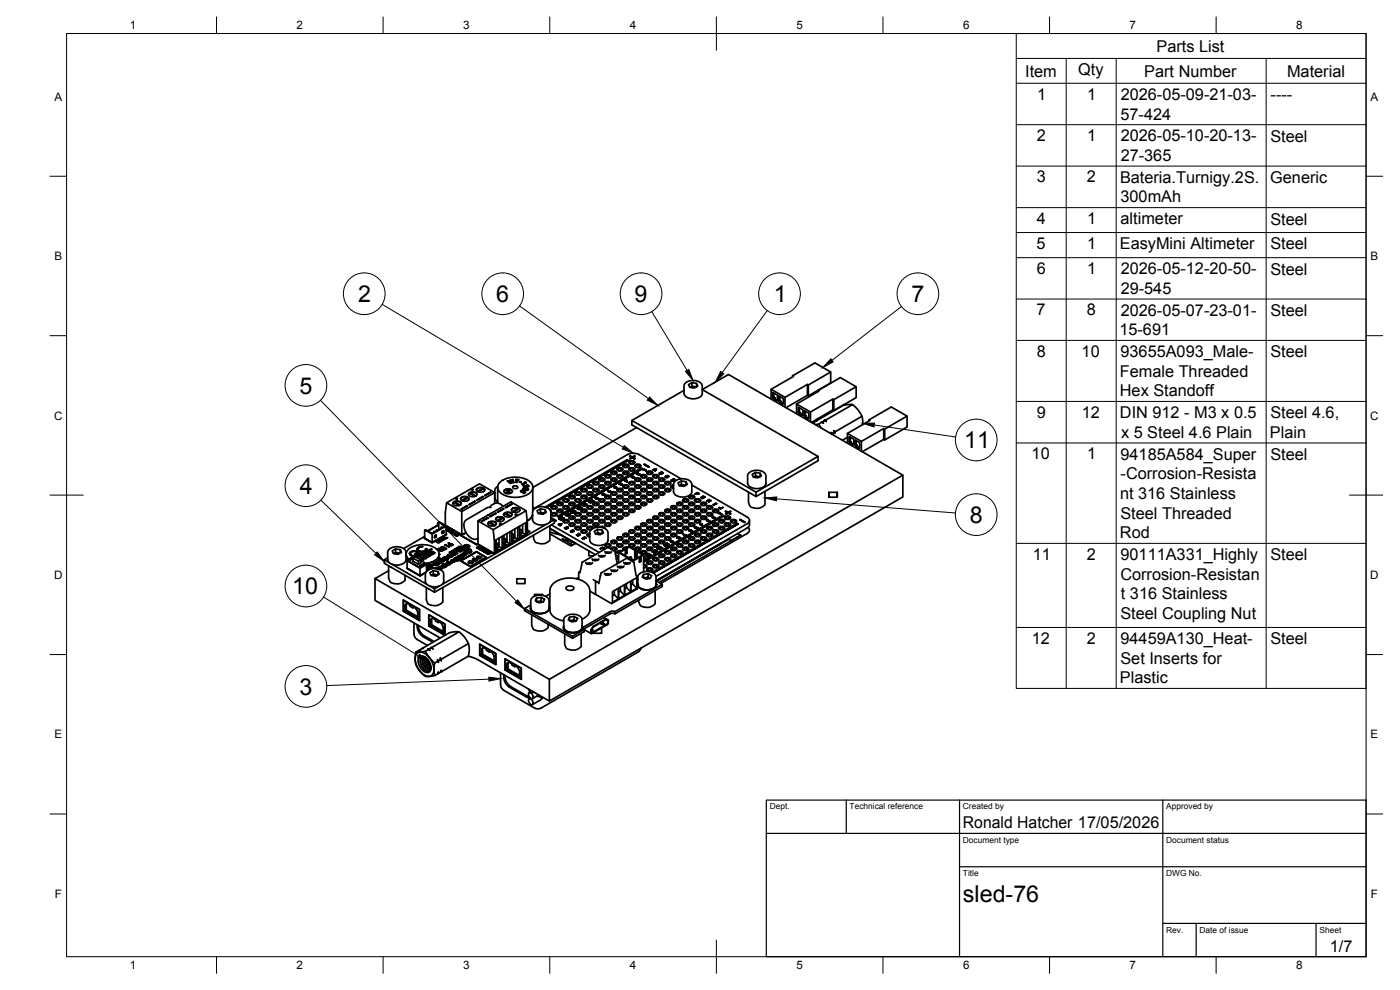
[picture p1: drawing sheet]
<svg xmlns="http://www.w3.org/2000/svg" width="420mm" height="297mm" viewBox="0 0 420 297" stroke-linecap="round" stroke-linejoin="round" font-family="sans-serif">
<defs><g id="words">
<g font-size="7">
<text x="107.4" y="90.6">2</text>
<text x="148.9" y="90.6">6</text>
<text x="190.5" y="90.6">9</text>
<text x="232.2" y="90.6">1</text>
<text x="273.5" y="90.6">7</text>
<text x="89.9" y="118.1">5</text>
<text x="289.3" y="134.5">11</text>
<text x="90" y="148.2">4</text>
<text x="291" y="156.9">8</text>
<text x="87.7" y="178.3">10</text>
<text x="89.9" y="208.4">3</text>
<text x="289" y="270.6">sled-76</text>
</g>
<g font-size="4.9">
<text x="347.1" y="15.5">Parts List</text>
<text x="307.7" y="23">Item</text>
<text x="323.6" y="22.5">Qty</text>
<text x="343.4" y="23">Part Number</text>
<text x="386.3" y="23">Material</text>
<text x="311.3" y="29.9">1</text>
<text x="326.3" y="29.9">1</text>
<text x="336.3" y="35.9">57-424</text>
<text x="336.3" y="30">2026-05-09-21-03-</text>
<text x="381.3" y="30">----</text>
<text x="311.2" y="42.3">2</text>
<text x="326.3" y="42.3">1</text>
<text x="336.3" y="42.4">2026-05-10-20-13-</text>
<text x="381.3" y="42.5">Steel</text>
<text x="336.3" y="48.3">27-365</text>
<text x="311.1" y="54.7">3</text>
<text x="326.2" y="54.7">2</text>
<text x="336.1" y="54.9">Bateria.Turnigy.2S.</text>
<text x="381.2" y="54.9">Generic</text>
<text x="336.3" y="60.7">300mAh</text>
<text x="311.2" y="67.2">4</text>
<text x="326.3" y="67.2">1</text>
<text x="336.3" y="67.3">altimeter</text>
<text x="381.3" y="67.4">Steel</text>
<text x="311.1" y="74.7">5</text>
<text x="326.3" y="74.7">1</text>
<text x="336.1" y="74.8">EasyMini Altimeter</text>
<text x="381.3" y="74.8">Steel</text>
<text x="311.1" y="82.2">6</text>
<text x="326.3" y="82.2">1</text>
<text x="336.3" y="82.3">2026-05-12-20-50-</text>
<text x="381.3" y="82.4">Steel</text>
<text x="336.3" y="88.2">29-545</text>
<text x="311.1" y="94.6">7</text>
<text x="326.1" y="94.6">8</text>
<text x="336.3" y="94.7">2026-05-07-23-01-</text>
<text x="381.3" y="94.8">Steel</text>
<text x="336" y="100.6">15-691</text>
<text x="311.1" y="107.1">8</text>
<text x="324.6" y="107.1">10</text>
<text x="336.3" y="107.2">93655A093_Male-</text>
<text x="381.3" y="107.2">Steel</text>
<text x="336.1" y="113">Female Threaded</text>
<text x="336.1" y="118.9">Hex Standoff</text>
<text x="311.1" y="125.4">9</text>
<text x="324.6" y="125.4">12</text>
<text x="336.1" y="125.5">DIN 912 - M3 x 0.5</text>
<text x="381.3" y="125.5">Steel 4.6,</text>
<text x="336.4" y="131.3">x 5 Steel 4.6 Plain</text>
<text x="381.1" y="131.3">Plain</text>
<text x="309.6" y="137.8">10</text>
<text x="326.3" y="137.8">1</text>
<text x="336.3" y="138">94185A584_Super</text>
<text x="381.3" y="138">Steel</text>
<text x="336.3" y="143.9">-Corrosion-Resista</text>
<text x="336.1" y="149.8">nt 316 Stainless</text>
<text x="336.3" y="155.6">Steel Threaded</text>
<text x="336.1" y="161.5">Rod</text>
<text x="309.9" y="167.9">11</text>
<text x="326.2" y="167.9">2</text>
<text x="336.2" y="174">Corrosion-Resistan</text>
<text x="336.3" y="168">90111A331_Highly</text>
<text x="381.3" y="168.1">Steel</text>
<text x="336.4" y="179.8">t 316 Stainless</text>
<text x="336.3" y="185.7">Steel Coupling Nut</text>
<text x="309.6" y="193.2">12</text>
<text x="326.2" y="193.2">2</text>
<text x="336.3" y="193.3">94459A130_Heat-</text>
<text x="381.3" y="193.3">Steel</text>
<text x="336.3" y="199.2">Set Inserts for</text>
<text x="336.1" y="205">Plastic</text>
<text x="289" y="248.5">Ronald Hatcher 17/05/2026</text>
<text x="399.1" y="285.7">1/7</text>
</g>
<g font-size="3.5">
<text x="39" y="8.8">1</text>
<text x="89" y="8.8">2</text>
<text x="139" y="8.8">3</text>
<text x="189" y="8.8">4</text>
<text x="239" y="8.8">5</text>
<text x="289" y="8.8">6</text>
<text x="339" y="8.8">7</text>
<text x="389" y="8.8">8</text>
<text x="16.3" y="30.2">A</text>
<text x="411.3" y="30.2">A</text>
<text x="16.3" y="78">B</text>
<text x="411.3" y="78">B</text>
<text x="16.2" y="125.9">C</text>
<text x="411.2" y="125.9">C</text>
<text x="16.2" y="173.7">D</text>
<text x="411.2" y="173.7">D</text>
<text x="16.3" y="221.6">E</text>
<text x="411.3" y="221.6">E</text>
<text x="16.4" y="269.4">F</text>
<text x="411.4" y="269.4">F</text>
<text x="39" y="290.8">1</text>
<text x="89" y="290.8">2</text>
<text x="139" y="290.8">3</text>
<text x="189" y="290.8">4</text>
<text x="239" y="290.8">5</text>
<text x="289" y="290.8">6</text>
<text x="339" y="290.8">7</text>
<text x="389" y="290.8">8</text>
</g>
<g font-size="2.5">
<text x="231" y="242.9">Dept.</text>
<text x="255" y="242.9">Technical reference</text>
<text x="289" y="242.9">Created by</text>
<text x="350" y="242.9">Approved by</text>
<text x="289" y="252.8">Document type</text>
<text x="350" y="252.8">Document status</text>
<text x="289" y="262.9">Title</text>
<text x="350" y="262.9">DWG No.</text>
<text x="350" y="279.9">Rev.</text>
<text x="360" y="279.9">Date of issue</text>
<text x="396" y="279.9">Sheet</text>
</g>
</g></defs>
<!-- layer: Visible -->
<g fill="none" stroke="#000" stroke-width=".51">
<path d="M205.3 117.1l-15.7 9.1v1.3l37.3 21.5v-1.3l18.6-10.8M205.6 115a3.5 3.5 0 0 1 5.1 .5l.1 2.6a3.2 3.2 0 0 1-4.7 1.1l-.7-.7-.1-.4v-2.4zM206.6 115.4l1-.6 1.4 .2 .4 .8-1 .6-1.4-.2zM207.6 114.8v1.1l-.5 .3M209 116.1l-1.4-.2 .2 .4M209 115v1.1M231.4 116.8l13.2-7.9 4.7 2.7v3.3l-13.4 7.4M231.4 119.7v-2.9l4.2 2.4v3M231.9 117.8l1.4 .8v1.6l-.3-.2v.4l-.7-.4v-.4l-.4-.2zM232.3 117.9v1.3l-.4 .2M232.3 119.6l.3-.2v.4M232.3 119.2l.3 .2"/>
<path d="M233.3 119.8l-1 .2M233.7 118.8l1.4 .8v1.6l-.4-.2v.4l-.7-.4v-.4l-.3-.2zM234 119v1.2l-.3 .2M237.8 112.8v.3M242.3 115.3v3.3M242.6 115.5v3.3M245.5 117.2v.3M249.3 111.6l-6.7 3.9-.3-.2-6.7 3.9M249.9 119.7v3.3M250.2 119.9v3.3M256.9 116l-13.7 7.6M186.9 139.8a1.08 1.08 0 0 1 1.8 0"/>
<path d="M187 139.6a.93 .93 0 0 1 1-.4 .93 .93 0 0 1 .7 .8 .93 .93 0 0 1-1 .3 .93 .93 0 0 1-.7-.7zM187.4 139.6l.6-.1 .4 .5-.7 .2-.5-.2zM188.6 138.1l-24.6 14.2M188.7 138.8a1.08 1.08 0 0 1 1.8 0M188.8 138.5a.93 .93 0 0 1 1-.3 .93 .93 0 0 1 .7 .7 .93 .93 0 0 1-1 .4 .93 .93 0 0 1-.7-.8zM189 136.9l.6 .3M189 136.8l.8 .3 .8-.3-.6 .4M189.2 137.7l.6-.4zM189.2 138.6l.6-.1 .4 .4-.7 .3-.5-.3zM189.6 137.2l-.6 .4 .2 .1-.2-.1M189.6 126.2l37.3 21.5M189.8 137.3l.6 .4z"/>
<path d="M190.5 139.8a1.08 1.08 0 0 1 1.8 0M190.6 136.8l-.7 .4 .7 .4-.2 .1 .2-.1M190.6 139.6a.93 .93 0 0 1 1-.4 .93 .93 0 0 1 .7 .8 .93 .93 0 0 1-1 .3 .93 .93 0 0 1-.7-.7zM191 139.6l.6-.1 .4 .5-.7 .2-.5-.2zM191.1 128.3l-31.2 18M193.3 139.3l1.4 .9zM193.3 139.3l.1-.1 1.4 .8-.1 .2M234 120.6l.4-.2v.4M234 120.2l.4 .2M235.1 120.8l-1.1 .2M239.1 121.2l13.1-7.9 4.7 2.7v3.3l-6.7 3.9-.3-.2-6.4 3.7M239.1 124.1v-2.9l4.1 2.4v3"/>
<path d="M239.5 122.2l1.5 .8v1.6l-.4-.2v.4l-.7-.4v-.4l-.4-.2zM239.9 122.4v1.2l-.4 .2M239.9 124l.4-.2v.4M239.9 123.6l.4 .2M241 124.2l-1.1 .2M241.3 123.2l1.4 .8v1.6l-.3-.2v.4l-.7-.4v-.4l-.4-.2zM241.7 123.4v1.2l-.4 .2M241.7 125l.3-.2v.4M241.7 124.6l.3 .2M242.7 125.2l-1 .2M244.1 126.8v.1M245 126.3l-.1 .1"/>
<path d="M245 126.3h.2l-1.3 .6M245.7 127.2l.7 1.2M246.5 126.6l.5-.1 .1 .5zM246.7 126.7l-1 .5-1 .2M246.7 126.6l.2 .1M247.4 126.1l.4-.1 .2 .5zM247.5 126.2l-.5 .3M247.5 126.1l.2 .1M247.8 126l8.1-4.6-2.9 .2-8 4.7M249.5 130l.1 .2M249.8 130l-.1 .3M250.3 129.5l.2 .3"/>
<path d="M250.7 129.5l-.2 .6-.2-.4M254.3 130l13.2-7.9 4.7 2.7v3.3l-6.7 3.9-.3-.2-6.4 3.7M254.3 133v-3l4.2 2.4v3M254.3 131.2l-1.5 .9M254.8 131l1.4 .8v1.6l-.3-.2v.4l-.7-.4v-.4l-.4-.2zM255.2 131.2v1.2l-.4 .2M255.2 132.8l.3-.2v.4M255.2 132.4l.3 .2M255.9 121.4a9.1 9.1 0 0 1 2.8 3.5l-8 4.6-.5-.3 .1 .5-.5 .3-.5-.3 .3 .5M256.2 133l-1 .2M256.6 132l1.4 .8v1.7l-.3-.3v.4l-.8-.4v-.4l-.3-.2zM256.9 132.2v1.2l-.3 .2"/>
<path d="M256.9 133.8l.4-.2v.4M256.9 133.4l.4 .2M258 134l-1.1 .2M258.7 124.9l.2 2.5M260.8 126v.3M265.2 128.6v3.2M265.5 128.7v3.3M272.2 124.8l-13.7 7.6M127.4 159.2l.2-.1zM127.4 159.2v2.3M127.6 159l2.1 1.3v2.5M129.6 159.9l.3 .1"/>
<path d="M130.3 159.5l.3 .1M130.3 159.4v.4M131 159l.3 .2-.3-.2v.3M131.4 156.9l.1 .1M131.4 157.5l.1 .1M131.7 156.7l-.3 .2v.6l-3.1 1.8M131.7 158.9v-2l-.2 .1v.6l-3.1 1.8M131.7 156.7l2.2 1.1v2.5l-4.2 2.5-2.3-1.3M131.7 156.7l1.9 1.1-3.9 2.3-2.1-1.1M131.7 156.7v.2M132 158.8l-.3-.2v.3M132.4 158.2l.3 .2"/>
<path d="M132.7 159.5l.5-.3v.6l-.5 .3zM132.7 159.5v.4M132.7 158.3l-.2-.1-.1 .3M132.7 159.8l.1 .1M133.1 159.2v.5l-.4 .2M133.1 159.7l.1 .1M133.6 157.6l5 2.9 1.2-.8M133.6 157.4l-.2 .1M133.6 157.5l-.1 .1M133.9 158.5a.28 .28 0 0 1 .4-.1 .28 .28 0 0 1 .1 .4l-.5 .2 .7-.4M133.9 158.2h.2M133.9 157.8l4.7 2.7"/>
<path d="M133.9 157.8l-4.2 2.5M134 150.9l9.9-5.7 4.6 2.6-9.9 5.7zM134 150.9l-.4 2.9v3.8M134.3 159.1v.1M134.4 158.6h-.3l-.2 .1 .5-.1-.5 .3M134.5 158.9l.5 .2M134.5 158.9l.5 .2-.2-.2M134.5 158.9l.6-.1 .3 .4-.5 .3-.6-.3M134.5 158.9h.1M134.8 158.9l.4 .2M134.8 158.9a.26 .26 0 0 1 .4 .1 .26 .26 0 0 1-.3 .3l-.6-.2M135.2 159.5l.7-.2a.31 .31 0 0 1 .4 .2 .31 .31 0 0 1-.2 .4h-.7z"/>
<path d="M135.4 159.1l-.5 .4-.6-.3M135.4 159.6a.32 .32 0 0 1 .4-.2 .32 .32 0 0 1 .2 .4l-.4 .1zM136 150.8a1.59 1.59 0 0 1 2.5 .2 1.48 1.48 0 0 1-2.6 0zM136.1 159.6l-.3-.2-.4 .3M136.1 150.7l1.7 1M136.3 159.6l-.6 .4-.5-.3M136.4 150.6h.1M136.4 150.6l1.7 .9M136.4 150.6l1.6 1M136.4 150.6l-.5 .5M136.4 150.6a1.55 1.55 0 0 1 2 .5M136.7 159.8l-.1 .3"/>
<path d="M136.7 149.4l.6 .2-.4 .1zM137.1 160l-.8 .4-.3-.2M138.3 152.8l2-1zM138.3 149.4a1.59 1.59 0 0 1 2.5 .3 1.48 1.48 0 0 1-2.6 0zM138.6 153.5v7M140.1 151.7v.2M140.3 149.2v.1M140.3 149.2l-1.7 1M140.3 149.3l-1.7 .9M140.3 149.2l.2 .2-1.6 .9M140.3 149.2a1.55 1.55 0 0 0-2.1 .5M140.6 149.3l.2 .4"/>
<path d="M140.6 148.4l.2-.4 1.7 1M140.7 151.4l1.8-1 .1 .1-1.7 1zM140.7 148a1.59 1.59 0 0 1 2.5 .3 1.48 1.48 0 0 1-2.6 0zM141.1 147.8a1.55 1.55 0 0 1 2 .6M141.1 147.9l-.2 .1M141.1 147.8l1.7 1M141.1 147.8v.1M141.1 147.9l1.6 1M141.5 146.7l.5 .2-.4 .1zM142.5 150.4v.2M143 150l1.8-1 .2 .1-1.8 1zM143.1 146.7a1.59 1.59 0 0 1 2.4 .3 1.48 1.48 0 0 1-2.5 0z"/>
<path d="M143.3 147.5l1.7-1-1.7 1M143.4 156.3l9.9-5.7 4.6 2.6-9.9 5.7zM143.4 156.3v6.9l5 2.9M143.9 156h.1M144.1 155.9l-.2 .1M144.1 155.9h.1M144.5 156.3l1.8-1 .2 .1-1.8 1zM144.8 149v.2M144.9 155.4v.1M145 155.4l-.1 .1M145 146.5l.2 .2M145 146.5a1.55 1.55 0 0 0-2 .5"/>
<path d="M145 155.4h.1M145.4 148.7l2-1-1.8 1.1zM145.5 147l-.2-.4-1.7 1M145.8 154.9l-.2 .1M146.3 155.3v.2M146.5 156.8a1.59 1.59 0 0 1 2.5 .3 1.48 1.48 0 0 1-2.6 0zM146.6 154.5h-.1M146.6 154.5h.1M146.7 156.8l-.3 .4M146.7 156.8l1.6 1M146.9 155l1.8-1 .2 .1-1.8 1zM146.9 156.6v.1"/>
<path d="M146.9 156.6l1.7 1M146.9 156.7l1.7 1M146.9 156.6a1.55 1.55 0 0 1 2.1 .6M146.9 156.7l-.2 .1M147.2 147.6v.2M147.3 154.1h-.1M147.3 152.3l-1.2 .1-6.1 3.5a2.24 2.24 0 0 0-.5 3.1 3.5 3.5 0 0 0 3.6 2.7l.3-.1M148 158.9l.4 3.3M148.5 147.8v3.2M148.5 148.8h.1M148.5 149.4l.2 .6 .7 .5M148.7 154v.2"/>
<path d="M148.9 155.5a1.59 1.59 0 0 1 2.4 .3 1.48 1.48 0 0 1-2.5 0zM149.2 153.6l1.8-1 .2 .1-1.8 1zM149.4 146.2v4.7M149.4 145.9l-.8 .9-.1 2.6M150 157.1l.6 .1-.5 .2zM150.2 144.5a7.5 7.5 0 0 1 9.3 .6 2.2 2.2 0 0 1-1.1 3.2 7.6 7.6 0 0 1-8.7-1 1.98 1.98 0 0 1 .5-2.8zM150.8 155.3l-1.7 1M150.8 155.3h.1M150.8 155.3a1.55 1.55 0 0 0-2 .5M150.8 155.3l.2 .1-1.6 1M151 151.9a2.31 2.31 0 0 0-4 .3M151 152.6v.2"/>
<path d="M151.1 155.4l.2 .4M151.2 147.4a1.51 1.51 0 0 1 2.6 0M151.2 154.1a1.59 1.59 0 0 1 2.5 .3 1.48 1.48 0 0 1-2.6 0zM151.3 147.1a1.59 1.59 0 0 1 2.5 .3 1.48 1.48 0 0 1-2.6 0zM151.4 154.1l1.6 .9M151.4 154.1l-.3 .3M151.6 152.3l1.8-1.1 .2 .1-1.8 1.1zM151.6 153.9l1.7 1M151.6 153.9v.1M151.6 154l1.7 .9M151.7 153.9a1.55 1.55 0 0 1 2 .5M151.7 154l-.3 .1"/>
<path d="M151.8 147.8l.7-.4zM151.8 147.1l1.3 .8M151.8 147.8h.1M152.2 144.3l.3-.1 .6 .5-.1-.6 .9 .4-.2-.6h.2l.3 .9-.2 .1-.7-.5 .1 .6-.2 .1zM152.4 147.5l-.6-.4 .7 .3 .7-.3-.7 .4M152.5 144.2l-.2 .1M152.5 144.3l.6 .4M153 159.6l-1.8 1M153.2 147.1l-.7 .3 .6 .5-.6-.4-.7 .4M153.2 144.1l-.2 .1M153.2 144.1l.7 .4M153.3 144.4l.1 .6"/>
<path d="M153.4 151.2v.2M153.6 152.8a1.59 1.59 0 0 1 2.4 .2 1.48 1.48 0 0 1-2.5 0zM153.7 144l.2-.1 .3 .9M153.9 146.1l.7-.3 .8 .3a.79 .79 0 0 1-.8 .5 .79 .79 0 0 1-.7-.5zM154.5 158.7v2.6M154.7 154.4l.6 .1-.4 .2zM154.8 143.8l.9 .1-.4 .1-.1 .8-.3-.1 .1-.7h-.2zM155 144l-.1 .7M155.4 158.2l-1.8 1M155.5 152.6l.2 .1M155.5 152.6l-1.7 .9M155.5 152.5a1.55 1.55 0 0 0-2 .6"/>
<path d="M155.7 143.9l-.9-.1v.2M155.8 144.6l.2-.1 .4 .1zM155.9 144.6l.1-.1 .4 .2M156 159l.8 .5-.8 .5M156 159h.5l.3 .5M156 153.1l-.2-.4-1.7 1M156.3 147.2h.8l-.5 .3 .3 .1 .3-.3 .5 .5-.5 .3-.2-.1 .4-.2-1-.2zM156.5 147.5h.1M156.5 147.4v.1M156.6 145.3l1-.5-.2-.1 .6 .2-1.3 .5zM156.8 157.4v2.5M157 146.8l.6-.3 1 .4"/>
<path d="M157 147.5l-.4 .1M157 145.6l1.4 .3-.3-.4a.38 .38 0 0 1 .4 .1 .38 .38 0 0 1 .1 .4l-.5 .1-.7-.2 .1 .3h-.3zM157 145.7l1.2 .3M157 147.5l.2-.2 .5 .5M157 147.4v.2M157 146.6l.6-.2 .9 .3a.39 .39 0 0 1-.1 .5 .39 .39 0 0 1-.5-.1 .57 .57 0 0 1-.6 0 .57 .57 0 0 1-.3-.5zM157.1 147.2h-.7l-.1 .2M157.2 146.8l.5 .2M157.2 146.7v.1M157.4 145.9l.1 .3M157.4 147.8l-.3 .2M157.6 144.8l-1 .5"/>
<path d="M157.7 146.9h.6zM157.7 144.7h-.3M157.7 144.7l.3 .2M157.8 156.9l-1.8 1M157.9 153.2l.4 3.4M158.1 145.6l.6 .2M158.3 159.2h.2l-.2 .4M158.3 146.8l-1.1-.1 .5 .2M158.4 145.9l-.2 .1M158.4 145.8v.1M158.5 159.2l-.2 .4M158.7 145.8v.1"/>
<path d="M159 159.5l-.7 .4 .7-.4-.7 .1M159.8 154.7l-.4 .7-1.2 .9M159.8 154.5l-.4 .7-1.2 1M159.9 152.2l.6 .4M159.9 146.2v7.1M160.2 152.9a3.5 3.5 0 0 1 5 .5l.1 2.5a3.2 3.2 0 0 1-4.7 1.2l-.7-.7-.1-.5v-2.4zM160.4 152.5h.1M161.2 153.3l1-.6 1.4 .2 .4 .8-1.1 .6-1.4-.2zM162.2 152.7v1l-.6 .4M163.5 154l-1.3-.3 .2 .5M163.6 152.1l24.6-14.2 .4 .2-24.5 14.2M163.6 152.9v1"/>
<path d="M164 157.3l-31.2 18M164.9 152.8l.4 .3v.4M165 158.6l7.7 4.5-1-.6-.4 .7M165 159.6l3.4 1 4.3 2.5-1-.6-3-.8 3.2 1.8M165 157.7v4.3a3.2 3.2 0 0 1-4.5 .4l-.4-.9v-.9M165 158.5l13.7 7.9M165.1 153l.3 .3M165.3 155.3l1 .6-1.4 .8M165.4 154.3a1.08 1.08 0 0 1 1.8 0M165.4 152.3a1.08 1.08 0 0 1 1.8 0M165.4 155.4l1.5 .8-.2 .1 .2-.1M165.4 154.1a.93 .93 0 0 1 1-.4 .93 .93 0 0 1 .7 .8 .93 .93 0 0 1-1 .4 .93 .93 0 0 1-.7-.8z"/>
<path d="M165.4 152a.93 .93 0 0 1 1-.3 .93 .93 0 0 1 .7 .7 .93 .93 0 0 1-1 .4 .93 .93 0 0 1-.7-.8zM165.5 157.5l14.3 8.3M165.8 154.1l.6-.1 .4 .5-.7 .2-.4-.2zM165.8 152.1l.6-.1 .4 .4-.7 .2-.4-.2zM166.3 155.9v1.1l-35.9 20.7v-1M166.3 156.1l.4 .2zM167.2 153.3a1.08 1.08 0 0 1 1.7 0M167.2 151.2a1.08 1.08 0 0 1 1.7 0M167.2 153.1a.93 .93 0 0 1 1-.4 .93 .93 0 0 1 .7 .8 .93 .93 0 0 1-1 .3 .93 .93 0 0 1-.7-.7zM167.2 151a.93 .93 0 0 1 1-.4 .93 .93 0 0 1 .7 .8 .93 .93 0 0 1-1 .3 .93 .93 0 0 1-.7-.7zM167.6 157.4l1-.3-.5 .6M167.6 153.1l.6-.1 .4 .4-.7 .3-.4-.3z"/>
<path d="M167.6 151l.6-.1 .4 .5-.7 .2-.4-.2zM167.6 157.4l.3-.1zM167.6 157.4h.1M167.7 155.1l25.1-14.5zM167.7 155.7h.1M167.8 155.8h.1M167.8 155.8h.2M167.9 155.6l.8 .2-.4 .2 .4-.2M167.9 155.5h.1M168 155.8h.1M168.1 157.7h.1M168.1 155.5h.1"/>
<path d="M168.2 155.5l-.5 .1M168.2 155.8h.1M168.3 157.5l-.4-.2 .4 .2M168.3 157.5l-.3 .2M168.4 155.7h.1M168.3 155.7h.1M168.5 157.2l-.6 .1 .4 .2 .2-.3-.5 .1M168.5 155.2l.6 .4zM168.5 155.2l-.2 .1M168.5 155.2h-.2M168.6 155.2l.6 .2M168.6 155.8l-.2-.1 .2 .1-.4 .2"/>
<path d="M168.6 157.1l-.5 .6M168.7 155.1l-.4 .2M169 152.3a1.08 1.08 0 0 1 1.7 0M169 150.2a1.08 1.08 0 0 1 1.7 0M169 156.4a1.08 1.08 0 0 1 1.7 0M169 152a.93 .93 0 0 1 1-.3 .93 .93 0 0 1 .7 .7 .93 .93 0 0 1-1 .4 .93 .93 0 0 1-.7-.8zM169 156.2a.93 .93 0 0 1 1-.4 .93 .93 0 0 1 .7 .8 .93 .93 0 0 1-1 .3 .93 .93 0 0 1-.7-.7zM169 150a.93 .93 0 0 1 1-.4 .93 .93 0 0 1 .7 .7 .93 .93 0 0 1-1 .4 .93 .93 0 0 1-.7-.7zM169.2 155.5h.1M169.2 155.4l-.1 .1M169.2 155.4v.1M169.4 158.4l.4 .3z"/>
<path d="M169.4 152.1l.6-.1 .4 .4-.7 .2-.4-.2zM169.4 150l.6-.1 .4 .4-.7 .3-.4-.3zM169.4 156.2l.6-.1 .4 .4-.7 .3-.4-.3zM169.6 154.5l.2 .1M169.6 154.5l.6-.2 .2 .5M169.6 158.5h.5M169.6 158.5l.3-.2zM169.8 154.7h.1M169.8 158.7h.2zM169.9 154.6h.1M169.8 154.6l-.1 .1M169.9 154.6l.4 .3z"/>
<path d="M169.9 158.3l.2 .1zM169.9 158.3l.5 .1M169.9 158.3l.3-.2zM170 154.6l.2-.2-.2 .2 .3 .2M170 158l.5 .4M170.1 158.1h.1M170.2 158.1l-.8 .3M170.2 158.5h.2zM170.2 158.5l-.2 .2 .2-.1M170.2 154.2h.1M170.2 158.1l.2 .1zM170.2 154.2l.2-.1z"/>
<path d="M170.3 154.8l-.1-.4 .1 .4M170.5 154.1l.1-.1-.4 .1M170.6 154h-.1l.7 .3M170.8 151.2a1.08 1.08 0 0 1 1.7 0M170.8 149.2a1.08 1.08 0 0 1 1.7 0M170.8 157.5a1.08 1.08 0 0 1 1.7 0M170.8 155.4a1.08 1.08 0 0 1 1.7 0M170.8 151a.93 .93 0 0 1 1-.4 .93 .93 0 0 1 .7 .8 .93 .93 0 0 1-1 .3 .93 .93 0 0 1-.7-.7zM170.8 155.1a.93 .93 0 0 1 1-.3 .93 .93 0 0 1 .7 .7 .93 .93 0 0 1-1 .4 .93 .93 0 0 1-.7-.8zM170.8 157.2a.93 .93 0 0 1 1-.3 .93 .93 0 0 1 .7 .7 .93 .93 0 0 1-1 .4 .93 .93 0 0 1-.7-.8zM170.8 148.9a.93 .93 0 0 1 1-.3 .93 .93 0 0 1 .7 .7 .93 .93 0 0 1-1 .4 .93 .93 0 0 1-.7-.8zM171.1 154.3h.1"/>
<path d="M171.1 154.4l-.7-.3 .7 .3M171.2 151l.6-.1 .4 .5-.7 .2-.4-.2zM171.2 149l.6-.1 .4 .4-.7 .2-.4-.2zM171.2 157.3l.6-.1 .4 .4-.7 .2-.4-.2zM171.2 155.2l.6-.1 .4 .4-.7 .3-.4-.3zM171.2 153.6l.1 .1zM171.3 159.4v.1M171.3 159.4l.4-.3 .6 .3M171.3 159.5l.3 .2zM171.3 153.7h.1M171.4 159.4l.4-.2-.4 .2 .4 .3M171.5 153.8h.1"/>
<path d="M171.4 153.5h.1M171.4 153.5v.2h.4M171.6 153.4h.1zM171.6 159.7h.2zM171.7 153.7l-.1 .1M171.7 153.9h.1M171.7 153.4l-.5 .2M171.8 153.7h.1M171.9 154h.1M171.8 153.3h.1M171.8 159.2h.2zM171.8 153.3l.2-.1z"/>
<path d="M172 153.9h.1M172 159.2l.2 .1zM172.1 153.9h.1M172.1 153.1l.1-.1-.4 .2M172.2 153l-.1 .1 .7 .3M172.2 153.7l-.5 .1M172.6 150.2a1.08 1.08 0 0 1 1.7 0M172.6 148.1a1.08 1.08 0 0 1 1.7 0M172.6 158.5a1.08 1.08 0 0 1 1.7 0M172.6 156.4a1.08 1.08 0 0 1 1.7 0M172.6 154.3a1.08 1.08 0 0 1 1.7 0M172.6 150a.93 .93 0 0 1 1-.4 .93 .93 0 0 1 .7 .7 .93 .93 0 0 1-1 .4 .93 .93 0 0 1-.7-.7z"/>
<path d="M172.6 158.3a.93 .93 0 0 1 1-.4 .93 .93 0 0 1 .7 .7 .93 .93 0 0 1-1 .4 .93 .93 0 0 1-.7-.7zM172.6 156.2a.93 .93 0 0 1 1-.4 .93 .93 0 0 1 .7 .8 .93 .93 0 0 1-1 .3 .93 .93 0 0 1-.7-.7zM172.6 154.1a.93 .93 0 0 1 1-.4 .93 .93 0 0 1 .7 .8 .93 .93 0 0 1-1 .4 .93 .93 0 0 1-.7-.8zM172.6 147.9a.93 .93 0 0 1 1-.4 .93 .93 0 0 1 .7 .8 .93 .93 0 0 1-1 .3 .93 .93 0 0 1-.7-.7zM172.7 153.4h.1M172.7 153.5l-.7-.3 .7 .3M173 150l.6-.1 .4 .4-.7 .3-.4-.3zM173 147.9l.6-.1 .4 .5-.7 .2-.4-.2zM173 158.3l.6-.1 .4 .4-.7 .3-.4-.3zM173 156.2l.6-.1 .4 .4-.7 .3-.4-.3zM173 154.1l.6-.1 .4 .5-.7 .2-.4-.2zM173.5 152.6h.1"/>
<path d="M173.5 152.7h.1M173.5 152.3v.3M173.5 152.3l-.4 .3 .4-.3M173.6 152.8h.1M173.6 152.5l.2 .3 .4-.2M173.6 152.4h.1M173.6 152.8l.2 .1zM173.6 152.3l-.6 .2M173.8 152.8h.2zM173.9 152.1l.6 .3zM173.9 152.1h-.2M174 152l.7 .3"/>
<path d="M174.1 152.7h.1M174.1 151.9l-.4 .2h.2M174.4 149.2a1.08 1.08 0 0 1 1.7 0M174.4 147.1a1.08 1.08 0 0 1 1.7 0M174.4 159.5a1.08 1.08 0 0 1 1.7 0M174.4 157.5a1.08 1.08 0 0 1 1.7 0M174.4 155.4a1.08 1.08 0 0 1 1.7 0M174.4 153.3a1.08 1.08 0 0 1 1.7 0M174.4 148.9a.93 .93 0 0 1 1-.3 .93 .93 0 0 1 .7 .7 .93 .93 0 0 1-1 .4 .93 .93 0 0 1-.7-.8zM174.4 153.1a.93 .93 0 0 1 1-.4 .93 .93 0 0 1 .7 .8 .93 .93 0 0 1-1 .3 .93 .93 0 0 1-.7-.7zM174.4 155.1a.93 .93 0 0 1 1-.3 .93 .93 0 0 1 .7 .7 .93 .93 0 0 1-1 .4 .93 .93 0 0 1-.7-.8zM174.4 157.2a.93 .93 0 0 1 1-.3 .93 .93 0 0 1 .7 .7 .93 .93 0 0 1-1 .4 .93 .93 0 0 1-.7-.8z"/>
<path d="M174.4 159.3a.93 .93 0 0 1 1-.4 .93 .93 0 0 1 .7 .8 .93 .93 0 0 1-1 .3 .93 .93 0 0 1-.7-.7zM174.4 146.8a.93 .93 0 0 1 1-.3 .93 .93 0 0 1 .7 .7 .93 .93 0 0 1-1 .4 .93 .93 0 0 1-.7-.8zM174.6 152.3h.1M174.8 149l.6-.1 .4 .4-.7 .2-.4-.2zM174.8 146.9l.6-.1 .4 .4-.7 .3-.4-.3zM174.8 159.3l.6-.1 .4 .5-.7 .2-.4-.2zM174.8 157.3l.6-.1 .4 .4-.7 .2-.4-.2zM174.8 155.2l.6-.1 .4 .4-.7 .3-.4-.3zM174.8 153.1l.6-.1 .4 .4-.7 .3-.4-.3zM174.9 151.5l.6 .4zM174.9 151.5l-.3 .1M175 151.5l.1-.1-.5 .2"/>
<path d="M175.1 151.4l-.2 .1 .7 .3M175.5 151.2l.6 .3zM175.5 151.2h-.2M175.5 151.8l.1 .1M175.6 151.7l-.1 .1M175.6 151.1l.6 .3M175.7 151l-.4 .2h.2M176.2 151.5h.1M176.1 151.4h.1M176.2 148.1a1.08 1.08 0 0 1 1.7 0M176.2 146a1.08 1.08 0 0 1 1.7 0M176.2 158.5a1.08 1.08 0 0 1 1.7 0"/>
<path d="M176.2 156.4a1.08 1.08 0 0 1 1.7 0M176.2 154.3a1.08 1.08 0 0 1 1.7 0M176.2 152.3a1.08 1.08 0 0 1 1.7 0M176.2 147.9a.93 .93 0 0 1 1-.4 .93 .93 0 0 1 .7 .8 .93 .93 0 0 1-1 .3 .93 .93 0 0 1-.7-.7zM176.2 156.2a.93 .93 0 0 1 1-.4 .93 .93 0 0 1 .7 .8 .93 .93 0 0 1-1 .3 .93 .93 0 0 1-.7-.7zM176.2 154.1a.93 .93 0 0 1 1-.4 .93 .93 0 0 1 .7 .8 .93 .93 0 0 1-1 .4 .93 .93 0 0 1-.7-.8zM176.2 152a.93 .93 0 0 1 1-.3 .93 .93 0 0 1 .7 .7 .93 .93 0 0 1-1 .4 .93 .93 0 0 1-.7-.8zM176.2 145.8a.93 .93 0 0 1 1-.4 .93 .93 0 0 1 .7 .8 .93 .93 0 0 1-1 .4 .93 .93 0 0 1-.7-.8zM176.3 151.3l-.2 .1M176.6 147.9l.6-.1 .4 .5-.7 .2-.4-.2zM176.6 145.8h.6l.4 .4-.7 .2-.4-.2zM176.6 158.3l.6-.1 .4 .4-.7 .3-.4-.3z"/>
<path d="M176.6 156.2l.6-.1 .4 .4-.7 .3-.4-.3zM176.6 154.1l.6-.1 .4 .5-.7 .2-.4-.2zM176.6 152.1l.6-.1 .4 .4-.7 .2-.4-.2zM176.7 150.5l.2 .2zM176.7 150.5a.46 .46 0 0 1 .5-.2 .46 .46 0 0 1 .3 .5l.1-.2M176.7 150.5h.1M176.8 150.4l.4 .3h.3M176.8 150.4v.1M176.8 150.4h.1M176.9 150.7l.3 .1zM176.9 150.3h.1M176.9 150.3v.1"/>
<path d="M177.1 150.4h.1M177.2 150.1h.1M177.2 150.8h.3zM177.2 150.1h.2zM177.3 150.5h.1M177.3 159a3.5 3.5 0 0 1 5.1 .5l.1 2.6a3.2 3.2 0 0 1-4.7 1.1l-.7-.7-.1-.4v-2.2zM177.4 150.5l.1 .2M177.4 150.5l.1 .1M177.5 150l.1-.1-.4 .2M177.6 149.9l-.1 .1 .7 .2M177.9 158.6a.92 .92 0 0 0-.8-.7 .92 .92 0 0 0-.9 .7l.4 .3h.9M177.9 147.1a1.08 1.08 0 0 1 1.8 0"/>
<path d="M177.9 145a1.08 1.08 0 0 1 1.8 0M177.9 157.5a1.08 1.08 0 0 1 1.8 0M177.9 155.4a1.08 1.08 0 0 1 1.8 0M177.9 153.3a1.08 1.08 0 0 1 1.8 0M177.9 151.2a1.08 1.08 0 0 1 1.8 0M178 146.8a.93 .93 0 0 1 1-.3 .93 .93 0 0 1 .7 .7 .93 .93 0 0 1-1 .4 .93 .93 0 0 1-.7-.8zM178 151a.93 .93 0 0 1 1-.4 .93 .93 0 0 1 .7 .8 .93 .93 0 0 1-1 .3 .93 .93 0 0 1-.7-.7zM178 153.1a.93 .93 0 0 1 1-.4 .93 .93 0 0 1 .7 .8 .93 .93 0 0 1-1 .3 .93 .93 0 0 1-.7-.7zM178 155.1a.93 .93 0 0 1 1-.3 .93 .93 0 0 1 .7 .7 .93 .93 0 0 1-1 .4 .93 .93 0 0 1-.7-.8zM178 157.2a.93 .93 0 0 1 1-.3 .93 .93 0 0 1 .7 .7 .93 .93 0 0 1-1 .4 .93 .93 0 0 1-.7-.8zM178 144.8a.93 .93 0 0 1 1-.4 .93 .93 0 0 1 .7 .8 .93 .93 0 0 1-1 .3 .93 .93 0 0 1-.7-.7zM178.1 150.3h.1"/>
<path d="M178.1 150.3l-.7-.2 .7 .3M178.3 159.4l1-.6 1.4 .3 .4 .8-1 .6-1.4-.3zM178.4 146.9l.6-.1 .4 .4-.7 .3-.5-.3zM178.4 144.8l.6-.1 .4 .4-.7 .3-.5-.3zM178.4 157.3l.6-.1 .4 .4-.7 .2-.5-.2zM178.4 155.2l.6-.1 .4 .4-.7 .3-.5-.3zM178.4 153.1l.6-.1 .4 .4-.7 .3-.5-.3zM178.4 151l.6-.1 .4 .5-.7 .2-.5-.2zM178.7 149.5l.1 .1zM178.7 149.5h.1M178.8 149.2h.1M178.8 149.2v.2"/>
<path d="M178.8 149.2v.3l.6-.1v.3M178.8 149.6l.2 .1zM179 149.2h.1M178.9 149.5h.1M179 149.5h.1M179 149.2l-.4 .1M179.1 149.4h.1M179.2 149.4h.1M179.3 149.4h.1M179.3 158.8v1.1l-.5 .3M179.4 149.5h-.4M179.5 149.5l-.5 .2 .4-.1"/>
<path d="M179.7 146a1.08 1.08 0 0 1 1.8 0M179.7 144a1.08 1.08 0 0 1 1.8 0M179.7 156.4a1.08 1.08 0 0 1 1.8 0M179.7 154.3a1.08 1.08 0 0 1 1.8 0M179.7 152.3a1.08 1.08 0 0 1 1.8 0M179.7 150.2a1.08 1.08 0 0 1 1.8 0M179.8 145.8a.93 .93 0 0 1 1-.4 .93 .93 0 0 1 .7 .8 .93 .93 0 0 1-1 .4 .93 .93 0 0 1-.7-.8zM179.8 156.2a.93 .93 0 0 1 1-.4 .93 .93 0 0 1 .7 .8 .93 .93 0 0 1-1 .3 .93 .93 0 0 1-.7-.7zM179.8 154.1a.93 .93 0 0 1 1-.4 .93 .93 0 0 1 .7 .8 .93 .93 0 0 1-1 .4 .93 .93 0 0 1-.7-.8zM179.8 152a.93 .93 0 0 1 1-.3 .93 .93 0 0 1 .7 .7 .93 .93 0 0 1-1 .4 .93 .93 0 0 1-.7-.8zM179.8 150a.93 .93 0 0 1 1-.4 .93 .93 0 0 1 .7 .7 .93 .93 0 0 1-1 .4 .93 .93 0 0 1-.7-.7zM179.8 143.7a.93 .93 0 0 1 1-.3 .93 .93 0 0 1 .7 .7 .93 .93 0 0 1-1 .4 .93 .93 0 0 1-.7-.8z"/>
<path d="M179.9 158.2a.99 .99 0 0 1 1.6 .4M180 158.2l.9-.2 .6 .5M180.2 145.8h.6l.4 .4-.7 .2-.5-.2zM180.2 143.8l.6-.1 .4 .4-.7 .3-.5-.3zM180.2 156.2l.6-.1 .4 .4-.7 .3-.5-.3zM180.2 154.1l.6-.1 .4 .5-.7 .2-.5-.2zM180.2 152.1l.6-.1 .4 .4-.7 .2-.5-.2zM180.2 150l.6-.1 .4 .4-.7 .3-.5-.3zM180.4 158.2l.8 .2M180.5 148.2l.1 .1zM180.5 148.2l.5-.2 .5 .3-.3 .3 .3-.2M180.6 148.3l.2 .1z"/>
<path d="M180.7 148.2h.4M180.7 159.1v1M180.9 148.1h.1zM180.9 148.1l-.2 .1 .2-.1M180.9 148.4h.1M180.9 148.4v.1M180.9 148.4h-.1h.1M181 148.5l.2 .1zM181 148.4h.4M181.1 148.2h.1M181.1 148.3h.1M181.2 148.3h.1"/>
<path d="M181.2 148.2h.1M181.4 148.3h.1M181.5 145a1.08 1.08 0 0 1 1.8 0M181.5 142.9a1.08 1.08 0 0 1 1.8 0M181.5 157.5a1.08 1.08 0 0 1 1.8 0M181.5 155.4a1.08 1.08 0 0 1 1.8 0M181.5 153.3a1.08 1.08 0 0 1 1.8 0M181.5 151.2a1.08 1.08 0 0 1 1.8 0M181.5 149.2a1.08 1.08 0 0 1 1.8 0M181.6 144.8a.93 .93 0 0 1 1-.4 .93 .93 0 0 1 .7 .8 .93 .93 0 0 1-1 .3 .93 .93 0 0 1-.7-.7zM181.6 148.9a.93 .93 0 0 1 1-.3 .93 .93 0 0 1 .7 .7 .93 .93 0 0 1-1 .4 .93 .93 0 0 1-.7-.8zM181.6 151a.93 .93 0 0 1 1-.4 .93 .93 0 0 1 .7 .8 .93 .93 0 0 1-1 .3 .93 .93 0 0 1-.7-.7z"/>
<path d="M181.6 153.1a.93 .93 0 0 1 1-.4 .93 .93 0 0 1 .7 .8 .93 .93 0 0 1-1 .3 .93 .93 0 0 1-.7-.7zM181.6 155.1a.93 .93 0 0 1 1-.3 .93 .93 0 0 1 .7 .7 .93 .93 0 0 1-1 .4 .93 .93 0 0 1-.7-.8zM181.6 157.2a.93 .93 0 0 1 1-.3 .93 .93 0 0 1 .7 .7 .93 .93 0 0 1-1 .4 .93 .93 0 0 1-.7-.8zM181.6 142.7a.93 .93 0 0 1 1-.4 .93 .93 0 0 1 .7 .8 .93 .93 0 0 1-1 .3 .93 .93 0 0 1-.7-.7zM182 144.8l.6-.1 .4 .4-.7 .3-.5-.3zM182 142.7l.6-.1 .4 .5-.7 .2-.5-.2zM182 157.3l.6-.1 .4 .4-.7 .2-.5-.2zM182 155.2l.6-.1 .4 .4-.7 .3-.5-.3zM182 153.1l.6-.1 .4 .4-.7 .3-.5-.3zM182 151l.6-.1 .4 .5-.7 .2-.5-.2zM182 149l.6-.1 .4 .4-.7 .2-.5-.2zM182.4 147.1l.3 .5z"/>
<path d="M182.4 147.1l.4 .5 .5-.2-.5 .3 .5-.3M182.8 147.7h.1M183.3 144a1.08 1.08 0 0 1 1.8 0M183.3 141.9a1.08 1.08 0 0 1 1.8 0M183.3 156.4a1.08 1.08 0 0 1 1.8 0M183.3 154.3a1.08 1.08 0 0 1 1.8 0M183.3 152.3a1.08 1.08 0 0 1 1.8 0M183.3 150.2a1.08 1.08 0 0 1 1.8 0M183.3 148.1a1.08 1.08 0 0 1 1.8 0M183.4 143.7a.93 .93 0 0 1 1-.3 .93 .93 0 0 1 .7 .7 .93 .93 0 0 1-1 .4 .93 .93 0 0 1-.7-.8zM183.4 156.2a.93 .93 0 0 1 1-.4 .93 .93 0 0 1 .7 .8 .93 .93 0 0 1-1 .3 .93 .93 0 0 1-.7-.7zM183.4 154.1a.93 .93 0 0 1 1-.4 .93 .93 0 0 1 .7 .8 .93 .93 0 0 1-1 .4 .93 .93 0 0 1-.7-.8z"/>
<path d="M183.4 152a.93 .93 0 0 1 1-.3 .93 .93 0 0 1 .7 .7 .93 .93 0 0 1-1 .4 .93 .93 0 0 1-.7-.8zM183.4 150a.93 .93 0 0 1 1-.4 .93 .93 0 0 1 .7 .7 .93 .93 0 0 1-1 .4 .93 .93 0 0 1-.7-.7zM183.4 147.9a.93 .93 0 0 1 1-.4 .93 .93 0 0 1 .7 .8 .93 .93 0 0 1-1 .3 .93 .93 0 0 1-.7-.7zM183.4 141.7a.93 .93 0 0 1 1-.4 .93 .93 0 0 1 .7 .8 .93 .93 0 0 1-1 .3 .93 .93 0 0 1-.7-.7zM183.8 143.8l.6-.1 .4 .4-.7 .3-.5-.3zM183.8 141.7l.6-.1 .4 .4-.7 .3-.5-.3zM183.8 156.2l.6-.1 .4 .4-.7 .3-.5-.3zM183.8 154.1l.6-.1 .4 .5-.7 .2-.5-.2zM183.8 152.1l.6-.1 .4 .4-.7 .2-.5-.2zM183.8 150l.6-.1 .4 .4-.7 .3-.5-.3zM183.8 147.9l.6-.1 .4 .5-.7 .2-.5-.2zM184.2 146.1v.1a.44 .44 0 0 1 .5-.3 .44 .44 0 0 1 .3 .5l.1-.1"/>
<path d="M184.4 146h.1M184.4 146.3h.1M184.6 146h.1M184.6 146.3h.1M184.7 146.3h.1M184.7 146.1h.1M184.8 146.5h.1M184.8 146.2h.1M184.8 146.1h-.5M184.8 146.1h.1M184.9 146.5h.1M185 146.3l-.2-.2-.1 .4"/>
<path d="M185 146.4h.1M185.1 146.3h.1M185.1 142.9a1.08 1.08 0 0 1 1.8 0M185.1 140.9a1.08 1.08 0 0 1 1.8 0M185.1 155.4a1.08 1.08 0 0 1 1.8 0M185.1 153.3a1.08 1.08 0 0 1 1.8 0M185.1 151.2a1.08 1.08 0 0 1 1.8 0M185.1 149.2a1.08 1.08 0 0 1 1.8 0M185.1 147.1a1.08 1.08 0 0 1 1.8 0M185.2 142.7a.93 .93 0 0 1 1-.4 .93 .93 0 0 1 .7 .8 .93 .93 0 0 1-1 .3 .93 .93 0 0 1-.7-.7zM185.2 146.8a.93 .93 0 0 1 1-.3 .93 .93 0 0 1 .7 .7 .93 .93 0 0 1-1 .4 .93 .93 0 0 1-.7-.8zM185.2 148.9a.93 .93 0 0 1 1-.3 .93 .93 0 0 1 .7 .7 .93 .93 0 0 1-1 .4 .93 .93 0 0 1-.7-.8z"/>
<path d="M185.2 151a.93 .93 0 0 1 1-.4 .93 .93 0 0 1 .7 .8 .93 .93 0 0 1-1 .3 .93 .93 0 0 1-.7-.7zM185.2 153.1a.93 .93 0 0 1 1-.4 .93 .93 0 0 1 .7 .8 .93 .93 0 0 1-1 .3 .93 .93 0 0 1-.7-.7zM185.2 155.1a.93 .93 0 0 1 1-.3 .93 .93 0 0 1 .7 .7 .93 .93 0 0 1-1 .4 .93 .93 0 0 1-.7-.8zM185.2 140.6a.93 .93 0 0 1 1-.3 .93 .93 0 0 1 .7 .7 .93 .93 0 0 1-1 .4 .93 .93 0 0 1-.7-.8zM185.6 142.7l.6-.1 .4 .5-.7 .2-.5-.2zM185.6 140.7l.6-.1 .4 .4-.7 .2-.5-.2zM185.6 155.2l.6-.1 .4 .4-.7 .3-.5-.3zM185.6 153.1l.6-.1 .4 .4-.7 .3-.5-.3zM185.6 151l.6-.1 .4 .5-.7 .2-.5-.2zM185.6 149l.6-.1 .4 .4-.7 .2-.5-.2zM185.6 146.9l.6-.1 .4 .4-.7 .3-.5-.3zM185.9 145.2h.1"/>
<path d="M185.9 145.2v.1M185.9 145.3h.1M185.9 145.2l.9 .1-.5 .2M186 145.1h.1M186.2 145h.1M186.2 145.4h.1M186.3 145h.1M186.3 145.3h.1M186.3 145l-.5 .2M186.4 145.3h.1M186.7 145.3l-.2-.1 .2 .1-.4 .2M186.8 145.3l-.5 .2"/>
<path d="M186.9 141.9a1.08 1.08 0 0 1 1.8 0M186.9 154.3a1.08 1.08 0 0 1 1.8 0M186.9 152.3a1.08 1.08 0 0 1 1.8 0M186.9 150.2a1.08 1.08 0 0 1 1.8 0M186.9 148.1a1.08 1.08 0 0 1 1.8 0M186.9 146a1.08 1.08 0 0 1 1.8 0M187 141.7a.93 .93 0 0 1 1-.4 .93 .93 0 0 1 .7 .8 .93 .93 0 0 1-1 .3 .93 .93 0 0 1-.7-.7zM187 154.1a.93 .93 0 0 1 1-.4 .93 .93 0 0 1 .7 .8 .93 .93 0 0 1-1 .4 .93 .93 0 0 1-.7-.8zM187 152a.93 .93 0 0 1 1-.3 .93 .93 0 0 1 .7 .7 .93 .93 0 0 1-1 .4 .93 .93 0 0 1-.7-.8zM187 150a.93 .93 0 0 1 1-.4 .93 .93 0 0 1 .7 .7 .93 .93 0 0 1-1 .4 .93 .93 0 0 1-.7-.7zM187 147.9a.93 .93 0 0 1 1-.4 .93 .93 0 0 1 .7 .8 .93 .93 0 0 1-1 .3 .93 .93 0 0 1-.7-.7zM187 145.8a.93 .93 0 0 1 1-.4 .93 .93 0 0 1 .7 .8 .93 .93 0 0 1-1 .4 .93 .93 0 0 1-.7-.8z"/>
<path d="M187.4 141.7l.6-.1 .4 .4-.7 .3-.5-.3zM187.4 154.1l.6-.1 .4 .5-.7 .2-.5-.2zM187.4 152.1l.6-.1 .4 .4-.7 .2-.5-.2zM187.4 150l.6-.1 .4 .4-.7 .3-.5-.3zM187.4 147.9l.6-.1 .4 .5-.7 .2-.5-.2zM187.4 145.8h.6l.4 .4-.7 .2-.5-.2zM187.4 144.2l.2 .1M187.4 144.2l.7-.2 .1 .5M187.6 144.4h.1M187.7 144.3h.1M187.6 144.3l-.1 .1M187.7 144.3l.5 .3z"/>
<path d="M187.8 144.3l.3 .2v-.4v.4M187.8 144.3l.3-.2zM188.7 140.9a1.08 1.08 0 0 1 1.8 0M188.7 153.3a1.08 1.08 0 0 1 1.8 0M188.7 151.2a1.08 1.08 0 0 1 1.8 0M188.7 149.2a1.08 1.08 0 0 1 1.8 0M188.7 147.1a1.08 1.08 0 0 1 1.8 0M188.7 145a1.08 1.08 0 0 1 1.8 0M188.7 159.5a1.08 1.08 0 0 1 1.8 0M188.8 140.6a.93 .93 0 0 1 1-.3 .93 .93 0 0 1 .7 .7 .93 .93 0 0 1-1 .4 .93 .93 0 0 1-.7-.8zM188.8 159.3a.93 .93 0 0 1 1-.4 .93 .93 0 0 1 .7 .8 .93 .93 0 0 1-1 .3 .93 .93 0 0 1-.7-.7zM188.8 144.8a.93 .93 0 0 1 1-.4 .93 .93 0 0 1 .7 .8 .93 .93 0 0 1-1 .3 .93 .93 0 0 1-.7-.7z"/>
<path d="M188.8 146.8a.93 .93 0 0 1 1-.3 .93 .93 0 0 1 .7 .7 .93 .93 0 0 1-1 .4 .93 .93 0 0 1-.7-.8zM188.8 148.9a.93 .93 0 0 1 1-.3 .93 .93 0 0 1 .7 .7 .93 .93 0 0 1-1 .4 .93 .93 0 0 1-.7-.8zM188.8 151a.93 .93 0 0 1 1-.4 .93 .93 0 0 1 .7 .8 .93 .93 0 0 1-1 .3 .93 .93 0 0 1-.7-.7zM188.8 153.1a.93 .93 0 0 1 1-.4 .93 .93 0 0 1 .7 .8 .93 .93 0 0 1-1 .3 .93 .93 0 0 1-.7-.7zM189.2 140.7l.6-.1 .4 .4-.7 .2-.5-.2zM189.2 153.1l.6-.1 .4 .4-.7 .3-.5-.3zM189.2 151l.6-.1 .4 .5-.7 .2-.5-.2zM189.2 149l.6-.1 .4 .4-.7 .2-.5-.2zM189.2 146.9l.6-.1 .4 .4-.7 .3-.5-.3zM189.2 144.8l.6-.1 .4 .4-.7 .3-.5-.3zM189.2 159.3l.6-.1 .4 .5-.7 .2-.5-.2zM189.5 143.1h.1"/>
<path d="M189.5 143.2h.1M189.7 143.2h.1M189.6 143.1l.4 .1M189.7 143h.1M189.8 142.9h.1M189.8 143.2h.1M189.9 142.9h.1M189.9 143.4h.1M189.9 143.2l-.1 .1M189.9 142.9l-.4 .2M190 143.4h.1M190 143.2l-.1 .1"/>
<path d="M190.1 143.1l-.2 .2M190.1 143.4h.2zM190.3 143.3h.1M190.5 143.2h-.6M190.5 152.3a1.08 1.08 0 0 1 1.8 0M190.5 150.2a1.08 1.08 0 0 1 1.8 0M190.5 148.1a1.08 1.08 0 0 1 1.8 0M190.5 146a1.08 1.08 0 0 1 1.8 0M190.5 144a1.08 1.08 0 0 1 1.8 0M190.5 158.5a1.08 1.08 0 0 1 1.8 0M190.6 152a.93 .93 0 0 1 1-.3 .93 .93 0 0 1 .7 .7 .93 .93 0 0 1-1 .4 .93 .93 0 0 1-.7-.8zM190.6 150a.93 .93 0 0 1 1-.4 .93 .93 0 0 1 .7 .7 .93 .93 0 0 1-1 .4 .93 .93 0 0 1-.7-.7z"/>
<path d="M190.6 147.9a.93 .93 0 0 1 1-.4 .93 .93 0 0 1 .7 .8 .93 .93 0 0 1-1 .3 .93 .93 0 0 1-.7-.7zM190.6 145.8a.93 .93 0 0 1 1-.4 .93 .93 0 0 1 .7 .8 .93 .93 0 0 1-1 .4 .93 .93 0 0 1-.7-.8zM190.6 143.7a.93 .93 0 0 1 1-.3 .93 .93 0 0 1 .7 .7 .93 .93 0 0 1-1 .4 .93 .93 0 0 1-.7-.8zM190.6 158.3a.93 .93 0 0 1 1-.4 .93 .93 0 0 1 .7 .7 .93 .93 0 0 1-1 .4 .93 .93 0 0 1-.7-.7zM191.1 142.2h.1M191 152.1l.6-.1 .4 .4-.7 .2-.5-.2zM191 150l.6-.1 .4 .4-.7 .3-.5-.3zM191 147.9l.6-.1 .4 .5-.7 .2-.5-.2zM191 145.8h.6l.4 .4-.7 .2-.5-.2zM191 143.8l.6-.1 .4 .4-.7 .3-.5-.3zM191 158.3l.6-.1 .4 .4-.7 .3-.5-.3zM191.4 142.2v.1"/>
<path d="M191.4 142.3h.1M191.4 142v.3M191.4 142l-.3 .2 .3-.2M191.5 142.4h.5zM191.5 142v-.1l-.5 .2M191.5 142.1l.2 .3 .4-.1M191.5 142v.2M191.6 141.9l-.1 .1M192 142.4h.1M192.3 151.2a1.08 1.08 0 0 1 1.8 0M192.3 149.2a1.08 1.08 0 0 1 1.8 0M192.3 147.1a1.08 1.08 0 0 1 1.8 0"/>
<path d="M192.3 145a1.08 1.08 0 0 1 1.8 0M192.3 142.9a1.08 1.08 0 0 1 1.8 0M192.3 159.5a1.08 1.08 0 0 1 1.8 0M192.3 157.5a1.08 1.08 0 0 1 1.8 0M192.4 159.3a.93 .93 0 0 1 .9-.4 .93 .93 0 0 1 .7 .8 .93 .93 0 0 1-.9 .3 .93 .93 0 0 1-.7-.7zM192.4 157.2a.93 .93 0 0 1 .9-.3 .93 .93 0 0 1 .7 .7 .93 .93 0 0 1-.9 .4 .93 .93 0 0 1-.7-.8zM192.4 142.7a.93 .93 0 0 1 .9-.4 .93 .93 0 0 1 .7 .8 .93 .93 0 0 1-.9 .3 .93 .93 0 0 1-.7-.7zM192.4 144.8a.93 .93 0 0 1 .9-.4 .93 .93 0 0 1 .7 .8 .93 .93 0 0 1-.9 .3 .93 .93 0 0 1-.7-.7zM192.4 146.8a.93 .93 0 0 1 .9-.3 .93 .93 0 0 1 .7 .7 .93 .93 0 0 1-.9 .4 .93 .93 0 0 1-.7-.8zM192.4 148.9a.93 .93 0 0 1 .9-.3 .93 .93 0 0 1 .7 .7 .93 .93 0 0 1-.9 .4 .93 .93 0 0 1-.7-.8zM192.4 151a.93 .93 0 0 1 .9-.4 .93 .93 0 0 1 .7 .8 .93 .93 0 0 1-.9 .3 .93 .93 0 0 1-.7-.7zM192.8 151l.6-.1 .4 .5-.8 .2-.4-.2z"/>
<path d="M192.8 149l.6-.1 .4 .4-.8 .2-.4-.2zM192.8 146.9l.6-.1 .4 .4-.8 .3-.4-.3zM192.8 144.8l.6-.1 .4 .4-.8 .3-.4-.3zM192.8 142.7l.6-.1 .4 .5-.8 .2-.4-.2zM192.8 159.3l.6-.1 .4 .5-.8 .2-.4-.2zM192.8 157.3l.6-.1 .4 .4-.8 .2-.4-.2zM192.8 140.6l-.3-.2-25.2 14.5 .4 .2-.4-.2M193 141h.1M193.2 140.9l.7 .4zM193.2 140.9l-.2 .1M193.2 140.9l-.1 .1M193.3 140.9l.6 .3"/>
<path d="M193.5 140.8l-.5 .2M193.9 141.2v.1M194 141.1l-.1 .1M194.1 150.2a1.08 1.08 0 0 1 1.8 0M194.1 148.1a1.08 1.08 0 0 1 1.8 0M194.1 146a1.08 1.08 0 0 1 1.8 0M194.1 144a1.08 1.08 0 0 1 1.8 0M194.1 141.9a1.08 1.08 0 0 1 1.8 0M194.1 158.5a1.08 1.08 0 0 1 1.8 0M194.1 156.4a1.08 1.08 0 0 1 1.8 0M194.2 150a.93 .93 0 0 1 .9-.4 .93 .93 0 0 1 .7 .7 .93 .93 0 0 1-.9 .4 .93 .93 0 0 1-.7-.7zM194.2 147.9a.93 .93 0 0 1 .9-.4 .93 .93 0 0 1 .7 .8 .93 .93 0 0 1-.9 .3 .93 .93 0 0 1-.7-.7z"/>
<path d="M194.2 145.8a.93 .93 0 0 1 .9-.4 .93 .93 0 0 1 .7 .8 .93 .93 0 0 1-.9 .4 .93 .93 0 0 1-.7-.8zM194.2 143.7a.93 .93 0 0 1 .9-.3 .93 .93 0 0 1 .7 .7 .93 .93 0 0 1-.9 .4 .93 .93 0 0 1-.7-.8zM194.2 141.7a.93 .93 0 0 1 .9-.4 .93 .93 0 0 1 .7 .8 .93 .93 0 0 1-.9 .3 .93 .93 0 0 1-.7-.7zM194.2 156.2a.93 .93 0 0 1 .9-.4 .93 .93 0 0 1 .7 .8 .93 .93 0 0 1-.9 .3 .93 .93 0 0 1-.7-.7zM194.2 158.3a.93 .93 0 0 1 .9-.4 .93 .93 0 0 1 .7 .7 .93 .93 0 0 1-.9 .4 .93 .93 0 0 1-.7-.7zM194.6 150l.6-.1 .4 .4-.8 .3-.4-.3zM194.6 147.9l.6-.1 .4 .5-.8 .2-.4-.2zM194.6 145.8h.6l.4 .4-.8 .2-.4-.2zM194.6 143.8l.6-.1 .4 .4-.8 .3-.4-.3zM194.6 141.7l.6-.1 .4 .4-.8 .3-.4-.3zM194.6 158.3l.6-.1 .4 .4-.8 .3-.4-.3zM194.6 156.2l.6-.1 .4 .4-.8 .3-.4-.3z"/>
<path d="M194.8 140l-.1 .1M195.9 149.2a1.08 1.08 0 0 1 1.8 0M195.9 147.1a1.08 1.08 0 0 1 1.8 0M195.9 145a1.08 1.08 0 0 1 1.8 0M195.9 142.9a1.08 1.08 0 0 1 1.8 0M195.9 159.5a1.08 1.08 0 0 1 1.8 0M195.9 157.5a1.08 1.08 0 0 1 1.8 0M195.9 155.4a1.08 1.08 0 0 1 1.8 0M196 159.3a.93 .93 0 0 1 .9-.4 .93 .93 0 0 1 .7 .8 .93 .93 0 0 1-.9 .3 .93 .93 0 0 1-.7-.7zM196 157.2a.93 .93 0 0 1 .9-.3 .93 .93 0 0 1 .7 .7 .93 .93 0 0 1-.9 .4 .93 .93 0 0 1-.7-.8zM196 155.1a.93 .93 0 0 1 .9-.3 .93 .93 0 0 1 .7 .7 .93 .93 0 0 1-.9 .4 .93 .93 0 0 1-.7-.8zM196 142.7a.93 .93 0 0 1 .9-.4 .93 .93 0 0 1 .7 .8 .93 .93 0 0 1-.9 .3 .93 .93 0 0 1-.7-.7z"/>
<path d="M196 144.8a.93 .93 0 0 1 .9-.4 .93 .93 0 0 1 .7 .8 .93 .93 0 0 1-.9 .3 .93 .93 0 0 1-.7-.7zM196 146.8a.93 .93 0 0 1 .9-.3 .93 .93 0 0 1 .7 .7 .93 .93 0 0 1-.9 .4 .93 .93 0 0 1-.7-.8zM196 148.9a.93 .93 0 0 1 .9-.3 .93 .93 0 0 1 .7 .7 .93 .93 0 0 1-.9 .4 .93 .93 0 0 1-.7-.8zM196 141l.3-.1 .4 .2M196 141h.1M196.1 141l.2-.1 .4 .2M196.4 149l.6-.1 .4 .4-.8 .2-.4-.2zM196.4 146.9l.6-.1 .4 .4-.8 .3-.4-.3zM196.4 144.8l.6-.1 .4 .4-.8 .3-.4-.3zM196.4 142.7l.6-.1 .4 .5-.8 .2-.4-.2zM196.4 159.3l.6-.1 .4 .5-.8 .2-.4-.2zM196.4 157.3l.6-.1 .4 .4-.8 .2-.4-.2z"/>
<path d="M196.4 155.2l.6-.1 .4 .4-.8 .3-.4-.3zM196.7 141.1l-.2 .1M196.9 140.8l-.5 .1 .5-.1-.2 .3-.3-.2M197 140.7l-.5 .6 .5-.6-1 .3M197.7 148.1a1.08 1.08 0 0 1 1.8 0M197.7 146a1.08 1.08 0 0 1 1.8 0M197.7 144a1.08 1.08 0 0 1 1.8 0M197.7 158.5a1.08 1.08 0 0 1 1.8 0M197.7 156.4a1.08 1.08 0 0 1 1.8 0M197.7 154.3a1.08 1.08 0 0 1 1.8 0M197.8 147.9a.93 .93 0 0 1 .9-.4 .93 .93 0 0 1 .7 .8 .93 .93 0 0 1-.9 .3 .93 .93 0 0 1-.7-.7zM197.8 145.8a.93 .93 0 0 1 .9-.4 .93 .93 0 0 1 .7 .8 .93 .93 0 0 1-.9 .4 .93 .93 0 0 1-.7-.8z"/>
<path d="M197.8 143.7a.93 .93 0 0 1 .9-.3 .93 .93 0 0 1 .7 .7 .93 .93 0 0 1-.9 .4 .93 .93 0 0 1-.7-.8zM197.8 154.1a.93 .93 0 0 1 .9-.4 .93 .93 0 0 1 .7 .8 .93 .93 0 0 1-.9 .4 .93 .93 0 0 1-.7-.8zM197.8 156.2a.93 .93 0 0 1 .9-.4 .93 .93 0 0 1 .7 .8 .93 .93 0 0 1-.9 .3 .93 .93 0 0 1-.7-.7zM197.8 158.3a.93 .93 0 0 1 .9-.4 .93 .93 0 0 1 .7 .7 .93 .93 0 0 1-.9 .4 .93 .93 0 0 1-.7-.7zM198 142.1h.5M198.2 147.9l.5-.1 .5 .5-.8 .2-.4-.2zM198.2 145.8h.5l.5 .4-.8 .2-.4-.2zM198.2 143.8l.5-.1 .5 .4-.8 .3-.4-.3zM198.2 158.3l.5-.1 .5 .4-.8 .3-.4-.3zM198.2 156.2l.5-.1 .5 .4-.8 .3-.4-.3zM198.2 154.1l.5-.1 .5 .5-.8 .2-.4-.2zM198.2 142.2h.3z"/>
<path d="M198.2 142.2l-.4-.2 .4 .2M198.3 141.9l.2 .1zM198.3 141.9l-.3 .2 .3-.2M198.5 141.6l.4 .4M198.6 141.7l-.8 .3M198.6 142.1h.2l-.3 .1h.1M198.6 141.7l-.2 .2 .4 .1M198.6 141.7l.2 .1zM198.6 141.7l-.2 .2M199.5 147.1a1.08 1.08 0 0 1 1.8 0M199.5 145a1.08 1.08 0 0 1 1.8 0M199.5 159.5a1.08 1.08 0 0 1 1.8 0"/>
<path d="M199.5 157.5a1.08 1.08 0 0 1 1.8 0M199.5 155.4a1.08 1.08 0 0 1 1.8 0M199.5 153.3a1.08 1.08 0 0 1 1.8 0M199.6 159.3a.93 .93 0 0 1 .9-.4 .93 .93 0 0 1 .7 .8 .93 .93 0 0 1-.9 .3 .93 .93 0 0 1-.7-.7zM199.6 157.2a.93 .93 0 0 1 .9-.3 .93 .93 0 0 1 .7 .7 .93 .93 0 0 1-.9 .4 .93 .93 0 0 1-.7-.8zM199.6 155.1a.93 .93 0 0 1 .9-.3 .93 .93 0 0 1 .7 .7 .93 .93 0 0 1-.9 .4 .93 .93 0 0 1-.7-.8zM199.6 153.1a.93 .93 0 0 1 .9-.4 .93 .93 0 0 1 .7 .8 .93 .93 0 0 1-.9 .3 .93 .93 0 0 1-.7-.7zM199.6 144.8a.93 .93 0 0 1 .9-.4 .93 .93 0 0 1 .7 .8 .93 .93 0 0 1-.9 .3 .93 .93 0 0 1-.7-.7zM199.6 146.8a.93 .93 0 0 1 .9-.3 .93 .93 0 0 1 .7 .7 .93 .93 0 0 1-.9 .4 .93 .93 0 0 1-.7-.8zM199.7 143.1l.3 .2M199.7 143l.7-.3 .3 .3M199.8 143l.4-.2z"/>
<path d="M199.8 143l.5 .3M200 146.9l.5-.1 .5 .4-.8 .3-.4-.3zM200 144.8l.5-.1 .5 .4-.8 .3-.4-.3zM200 159.3l.5-.1 .5 .5-.8 .2-.4-.2zM200 157.3l.5-.1 .5 .4-.8 .2-.4-.2zM200 155.2l.5-.1 .5 .4-.8 .3-.4-.3zM200 153.1l.5-.1 .5 .4-.8 .3-.4-.3zM200 143.3h.3zM200.2 142.8h.2zM200.6 142.9h.1M200.6 142.9l-.2-.1 .2 .1M201.3 158.5a1.08 1.08 0 0 1 1.8 0"/>
<path d="M201.3 156.4a1.08 1.08 0 0 1 1.8 0M201.3 154.3a1.08 1.08 0 0 1 1.8 0M201.3 152.3a1.08 1.08 0 0 1 1.8 0M201.4 152a.93 .93 0 0 1 .9-.3 .93 .93 0 0 1 .7 .7 .93 .93 0 0 1-.9 .4 .93 .93 0 0 1-.7-.8zM201.4 154.1a.93 .93 0 0 1 .9-.4 .93 .93 0 0 1 .7 .8 .93 .93 0 0 1-.9 .4 .93 .93 0 0 1-.7-.8zM201.4 156.2a.93 .93 0 0 1 .9-.4 .93 .93 0 0 1 .7 .8 .93 .93 0 0 1-.9 .3 .93 .93 0 0 1-.7-.7zM201.4 158.3a.93 .93 0 0 1 .9-.4 .93 .93 0 0 1 .7 .7 .93 .93 0 0 1-.9 .4 .93 .93 0 0 1-.7-.7zM201.6 144.2l.6-.4zM201.8 158.3l.5-.1 .5 .4-.8 .3-.4-.3zM201.8 156.2l.5-.1 .5 .4-.8 .3-.4-.3zM201.8 154.1l.5-.1 .5 .5-.8 .2-.4-.2zM201.8 152.1l.5-.1 .5 .4-.8 .2-.4-.2z"/>
<path d="M201.8 144.3h.2zM201.8 144.3l-.4-.2 .4 .2M202.1 143.7h.1M202.1 143.7l.4 .3-.5 .3 .5-.3M202.1 143.7l.1 .1M202.1 145.7l-.5 .4 .5 .3M202.1 145.5l-.6 .1-.2 .4 .2 .4 .6 .1M202.1 145.6l-.5 .1-.3 .3M202.2 143.7l-.8 .4M202.4 144l-.2-.2 .2 .2-.4 .3-.4-.1M202.6 144.3a3.6 3.6 0 0 1 5 .7v2.5a3.2 3.2 0 0 1-4.7 1.2l-.7-.7-.1-.5v-2.3zM203.1 159.5a1.08 1.08 0 0 1 1.8 0"/>
<path d="M203.1 157.5a1.08 1.08 0 0 1 1.8 0M203.1 155.4a1.08 1.08 0 0 1 1.8 0M203.1 153.3a1.08 1.08 0 0 1 1.8 0M203.1 151.2a1.08 1.08 0 0 1 1.8 0M203.2 159.3a.93 .93 0 0 1 .9-.4 .93 .93 0 0 1 .7 .8 .93 .93 0 0 1-.9 .3 .93 .93 0 0 1-.7-.7zM203.2 157.2a.93 .93 0 0 1 .9-.3 .93 .93 0 0 1 .7 .7 .93 .93 0 0 1-.9 .4 .93 .93 0 0 1-.7-.8zM203.2 155.1a.93 .93 0 0 1 .9-.3 .93 .93 0 0 1 .7 .7 .93 .93 0 0 1-.9 .4 .93 .93 0 0 1-.7-.8zM203.2 153.1a.93 .93 0 0 1 .9-.4 .93 .93 0 0 1 .7 .8 .93 .93 0 0 1-.9 .3 .93 .93 0 0 1-.7-.7zM203.2 151a.93 .93 0 0 1 .9-.4 .93 .93 0 0 1 .7 .8 .93 .93 0 0 1-.9 .3 .93 .93 0 0 1-.7-.7zM203.5 144.9l1-.6 1.4 .2 .4 .8-1 .6-1.4-.2zM203.6 159.3l.5-.1 .5 .5-.8 .2-.4-.2zM203.6 157.3l.5-.1 .5 .4-.8 .2-.4-.2z"/>
<path d="M203.6 155.2l.5-.1 .5 .4-.8 .3-.4-.3zM203.6 153.1l.5-.1 .5 .4-.8 .3-.4-.3zM203.6 151l.5-.1 .5 .5-.8 .2-.4-.2zM204.4 143.7l-12.5-7.3-1.2-.4h-1.3l-1.1 .4-27.9 16.1M204.5 144.3v1.1l-.6 .3M204.9 158.5a1.08 1.08 0 0 1 1.8 0M204.9 156.4a1.08 1.08 0 0 1 1.8 0M204.9 154.3a1.08 1.08 0 0 1 1.8 0M204.9 152.3a1.08 1.08 0 0 1 1.8 0M204.9 150.2a1.08 1.08 0 0 1 1.8 0M204.9 150a.93 .93 0 0 1 1-.4 .93 .93 0 0 1 .7 .7 .93 .93 0 0 1-1 .4 .93 .93 0 0 1-.7-.7zM204.9 152a.93 .93 0 0 1 1-.3 .93 .93 0 0 1 .7 .7 .93 .93 0 0 1-1 .4 .93 .93 0 0 1-.7-.8z"/>
<path d="M204.9 154.1a.93 .93 0 0 1 1-.4 .93 .93 0 0 1 .7 .8 .93 .93 0 0 1-1 .4 .93 .93 0 0 1-.7-.8zM204.9 156.2a.93 .93 0 0 1 1-.4 .93 .93 0 0 1 .7 .8 .93 .93 0 0 1-1 .3 .93 .93 0 0 1-.7-.7zM204.9 158.3a.93 .93 0 0 1 1-.4 .93 .93 0 0 1 .7 .7 .93 .93 0 0 1-1 .4 .93 .93 0 0 1-.7-.7zM205.3 158.3l.6-.1 .5 .4-.8 .3-.4-.3zM205.3 156.2l.6-.1 .5 .4-.8 .3-.4-.3zM205.3 154.1l.6-.1 .5 .5-.8 .2-.4-.2zM205.3 152.1l.6-.1 .5 .4-.8 .2-.4-.2zM205.3 150l.6-.1 .5 .4-.8 .3-.4-.3zM205.9 144.5l-.1 1.1-1.3-.2 .2 .4M206.7 157.5a1.08 1.08 0 0 1 1.8 0M206.7 155.4a1.08 1.08 0 0 1 1.8 0M206.7 153.3a1.08 1.08 0 0 1 1.8 0"/>
<path d="M206.7 151.2a1.08 1.08 0 0 1 1.8 0M206.7 149.2a1.08 1.08 0 0 1 1.8 0M206.7 157.2a.93 .93 0 0 1 1-.3 .93 .93 0 0 1 .7 .7 .93 .93 0 0 1-1 .4 .93 .93 0 0 1-.7-.8zM206.7 155.1a.93 .93 0 0 1 1-.3 .93 .93 0 0 1 .7 .7 .93 .93 0 0 1-1 .4 .93 .93 0 0 1-.7-.8zM206.7 153.1a.93 .93 0 0 1 1-.4 .93 .93 0 0 1 .7 .8 .93 .93 0 0 1-1 .3 .93 .93 0 0 1-.7-.7zM206.7 151a.93 .93 0 0 1 1-.4 .93 .93 0 0 1 .7 .8 .93 .93 0 0 1-1 .3 .93 .93 0 0 1-.7-.7zM206.7 148.9a.93 .93 0 0 1 1-.3 .93 .93 0 0 1 .7 .7 .93 .93 0 0 1-1 .4 .93 .93 0 0 1-.7-.8zM206.8 159.2l.1 .1-.1-.1a.4 .4 0 0 1 .5-.2 .4 .4 0 0 1 .2 .5l-.1 .1M207 159.1h.1M206.9 159.1h.1M207 159.3h.1M207 159.3h-.1l.1 .1"/>
<path d="M207.1 159h.1M207.1 159v.1M207.2 159.3h.1M207.1 157.3l.6-.1 .5 .4-.8 .2-.4-.2zM207.1 155.2l.6-.1 .5 .4-.8 .3-.4-.3zM207.1 153.1l.6-.1 .5 .4-.8 .3-.4-.3zM207.1 151l.6-.1 .5 .5-.8 .2-.4-.2zM207.1 149l.6-.1 .5 .4-.8 .2-.4-.2zM207.3 159.3h.1M207.3 159.1h.1M207.4 159.2h.1M207.4 159.1l-.5 .1"/>
<path d="M207.4 159.1h.1M207.5 159.2h.1M207.5 159.3v-.1l-.2 .3M207.6 145.5l16.6 9.6a1.1 1.1 0 0 1 .7 1 1.1 1.1 0 0 1-.7 1.1l-27.3 15.7M207.6 159.4l-.2 .1M208.5 158.4h.1M208.5 156.4a1.08 1.08 0 0 1 1.8 0M208.5 154.3a1.08 1.08 0 0 1 1.8 0M208.5 152.3a1.08 1.08 0 0 1 1.8 0M208.5 150.2a1.08 1.08 0 0 1 1.8 0M208.7 158.4h.1M208.5 150a.93 .93 0 0 1 1-.4 .93 .93 0 0 1 .7 .7 .93 .93 0 0 1-1 .4 .93 .93 0 0 1-.7-.7z"/>
<path d="M208.5 152a.93 .93 0 0 1 1-.3 .93 .93 0 0 1 .7 .7 .93 .93 0 0 1-1 .4 .93 .93 0 0 1-.7-.8zM208.5 154.1a.93 .93 0 0 1 1-.4 .93 .93 0 0 1 .7 .8 .93 .93 0 0 1-1 .4 .93 .93 0 0 1-.7-.8zM208.5 156.2a.93 .93 0 0 1 1-.4 .93 .93 0 0 1 .7 .8 .93 .93 0 0 1-1 .3 .93 .93 0 0 1-.7-.7zM208.6 158.2l.8 .2-.4 .2 .4-.2M208.6 148.3h.1M208.6 158.1h.1M208.6 148.3l.3-.2zM208.9 158h.1M208.8 158.4h.1M208.9 158l-.5 .2M209 158.3h.1M208.9 148.1l.3 .1z"/>
<path d="M208.9 156.2l.6-.1 .5 .4-.8 .3-.4-.3zM208.9 154.1l.6-.1 .5 .5-.8 .2-.4-.2zM208.9 152.1l.6-.1 .5 .4-.8 .2-.4-.2zM208.9 150l.6-.1 .5 .4-.8 .3-.4-.3zM209 148l.3-.1-.3 .1 .2 .2M209 158.3l.3 .1M209.1 158.3l.2 .1-.4 .2M209.1 158.3h-.1M209.3 147.9l.4 .3zM209.7 148.2l-.4-.4-.7 .4M209.8 148.1h-.1M210 157.2l.7-.1 .1 .5"/>
<path d="M210.2 157.4h.1M210.3 157.4h.1M210.2 157.3l-.2-.1 .1 .2M210.3 155.4a1.08 1.08 0 0 1 1.8 0M210.3 153.3a1.08 1.08 0 0 1 1.8 0M210.3 151.2a1.08 1.08 0 0 1 1.8 0M210.3 159.5a1.08 1.08 0 0 1 1.8 0M210.3 157.4l.4 .2zM210.3 155.1a.93 .93 0 0 1 1-.3 .93 .93 0 0 1 .7 .7 .93 .93 0 0 1-1 .4 .93 .93 0 0 1-.7-.8zM210.3 153.1a.93 .93 0 0 1 1-.4 .93 .93 0 0 1 .7 .8 .93 .93 0 0 1-1 .3 .93 .93 0 0 1-.7-.7zM210.3 151a.93 .93 0 0 1 1-.4 .93 .93 0 0 1 .7 .8 .93 .93 0 0 1-1 .3 .93 .93 0 0 1-.7-.7zM210.3 159.3a.93 .93 0 0 1 1-.4 .93 .93 0 0 1 .7 .8 .93 .93 0 0 1-1 .3 .93 .93 0 0 1-.7-.7z"/>
<path d="M210.4 157.3l.3 .2v-.3v.3M210.4 157.3l.3-.1zM210.5 149.3l.4 .3zM210.6 149.2l.4-.2-.4 .3 .3 .2 .2-.2M210.7 155.2l.6-.1 .5 .4-.8 .3-.4-.3zM210.7 153.1l.6-.1 .5 .4-.8 .3-.4-.3zM210.7 151l.6-.1 .5 .5-.8 .2-.4-.2zM210.7 159.3l.6-.1 .5 .5-.8 .2-.4-.2zM211 149.3h.3l-.4 .3 .4-.3M211.2 149h-.2l.6 .1-.7-.2-.4 .4v-.1M211.2 149l.4 .1M212.1 156.2h.1"/>
<path d="M212.1 154.3a1.08 1.08 0 0 1 1.8 0M212.1 152.3a1.08 1.08 0 0 1 1.8 0M212.1 158.5a1.08 1.08 0 0 1 1.8 0M212.1 158.3a.93 .93 0 0 1 1-.4 .93 .93 0 0 1 .7 .7 .93 .93 0 0 1-1 .4 .93 .93 0 0 1-.7-.7zM212.1 152a.93 .93 0 0 1 1-.3 .93 .93 0 0 1 .7 .7 .93 .93 0 0 1-1 .4 .93 .93 0 0 1-.7-.8zM212.1 154.1a.93 .93 0 0 1 1-.4 .93 .93 0 0 1 .7 .8 .93 .93 0 0 1-1 .4 .93 .93 0 0 1-.7-.8zM212.2 156.3h.1M212.2 150.3l.3-.2 .4 .3-.3 .2M212.2 150.3l.3-.2 .4 .3M212.3 156.3h.1M212.3 156h.1M212.3 156l-.1 .1"/>
<path d="M212.3 156l-.1 .2h.5M212.5 156.3h.1M212.5 156.4h.1M212.6 156.5h.1M212.5 156.3h-.1M212.5 155.9l-.5 .2M212.5 154.1l.6-.1 .5 .5-.8 .2-.4-.2zM212.5 152.1l.6-.1 .5 .4-.8 .2-.4-.2zM212.5 158.3l.6-.1 .5 .4-.8 .3-.4-.3zM212.7 156.5h.1M212.6 150.1l.4 .2 .4-.1-.7 .4M212.7 150.6h.1"/>
<path d="M212.8 156.4h.1M212.9 156.4h.1M212.9 149.9l-.8 .4M213.1 156.3h-.6M213.4 150.2l-.7 .4M213.7 155.2h.1M213.9 157.5a1.08 1.08 0 0 1 1.8 0M213.9 159.5a1.08 1.08 0 0 1 1.8 0M213.9 153.3a1.08 1.08 0 0 1 1.8 0M213.9 157.2a.93 .93 0 0 1 1-.3 .93 .93 0 0 1 .7 .7 .93 .93 0 0 1-1 .4 .93 .93 0 0 1-.7-.8zM213.9 159.3a.93 .93 0 0 1 1-.4 .93 .93 0 0 1 .7 .8 .93 .93 0 0 1-1 .3 .93 .93 0 0 1-.7-.7zM213.9 153.1a.93 .93 0 0 1 1-.4 .93 .93 0 0 1 .7 .8 .93 .93 0 0 1-1 .3 .93 .93 0 0 1-.7-.7z"/>
<path d="M214 155.3h.1M214 155.3v.1M214 155l-.3 .2 .3-.2v.2M214.1 155.4l.4 .1zM214.1 155.1l-.1-.2-.4 .3M214.1 155.2l.2 .2 .4-.1M214.1 155.1v.1M214.1 154.9v.2M214.3 151.5l.6-.4zM214.3 151.5h.1M214.3 153.1l.6-.1 .5 .4-.8 .3-.4-.3zM214.3 157.3l.6-.1 .5 .4-.8 .2-.4-.2z"/>
<path d="M214.3 159.3l.6-.1 .5 .5-.8 .2-.4-.2zM214.5 155.4h.1M214.7 151l.4 .1M214.8 151.1h.1M214.8 151.1l-.7 .3 .2 .2-.2-.2M215 151.2h.1M215.7 156.4a1.08 1.08 0 0 1 1.8 0M215.7 158.5a1.08 1.08 0 0 1 1.8 0M215.7 158.3a.93 .93 0 0 1 1-.4 .93 .93 0 0 1 .7 .7 .93 .93 0 0 1-1 .4 .93 .93 0 0 1-.7-.7zM215.7 156.2a.93 .93 0 0 1 1-.4 .93 .93 0 0 1 .7 .8 .93 .93 0 0 1-1 .3 .93 .93 0 0 1-.7-.7zM215.8 154l.7 .3zM215.8 154h-.2"/>
<path d="M215.9 152.4l.2 .2zM215.9 152.4h.1M215.9 153.9l.7 .2M216 153.8l-.4 .2h.2M216.1 152.6h.3zM216.1 156.2l.6-.1 .5 .4-.8 .3-.4-.3zM216.1 158.3l.6-.1 .5 .4-.8 .3-.4-.3zM216.5 154.2h.1M216.5 154.2v.1M217 152.3l-.6 .3 .6-.3-.7 .2-.5-.2M217.3 154.7l-24.1 14 24.1-14-.4-.2-23.7 13.7M217.4 155.4a1.08 1.08 0 0 1 1.8 0"/>
<path d="M217.4 157.5a1.08 1.08 0 0 1 1.8 0M217.5 155.1a.93 .93 0 0 1 1-.3 .93 .93 0 0 1 .7 .7 .93 .93 0 0 1-1 .4 .93 .93 0 0 1-.7-.8zM217.5 157.2a.93 .93 0 0 1 1-.3 .93 .93 0 0 1 .7 .7 .93 .93 0 0 1-1 .4 .93 .93 0 0 1-.7-.8zM217.7 154.2l.2 .1zM217.7 153.5l.6 .3-.6 .4M217.7 153.5l.6 .3M217.7 153.4l.2-.1 .6 .4 .6-.4 .2 .1-.6 .4M217.9 154.3l.6-.4zM217.9 155.2l.6-.1 .4 .4-.7 .3-.4-.3zM217.9 157.3l.6-.1 .4 .4-.7 .2-.4-.2zM218.5 153.9l.6 .4zM219.2 156.4a1.08 1.08 0 0 1 1.8 0"/>
<path d="M219.3 153.4l-.6 .4 .6 .4-.2 .1 .2-.1M219.3 156.2a.93 .93 0 0 1 1-.4 .93 .93 0 0 1 .7 .8 .93 .93 0 0 1-1 .3 .93 .93 0 0 1-.7-.7zM219.7 156.2l.6-.1 .4 .4-.7 .3-.4-.3zM221.6 157.2l-.4-.2-25.2 14.5 .4 .2-.4-.2M222 155.9l1.4 .8zM222 155.9l.2-.1 1.4 .8-.2 .1M223.6 156.6l-.2 .1M224.4 145a3.2 3.2 0 0 0 4.7 1.1l.7-.7 .1-2.6a3.1 3.1 0 0 0-4.3-1.4l-.7 .4-.5 .6v2.6M224.5 158.2a1.05 1.05 0 0 1 .4 1.1 1.05 1.05 0 0 1-.7 .8l-25.9 15M224.9 156.1v1.6l-.7 .8-27.3 15.7 1.9 1.1-14.3 8.2v.7l14.3-8.2v-.7M225.7 142.4l1-.6 1.4 .2 .4 .8-1 .6-1.4-.2zM226.7 141.8v1l-.6 .4"/>
<path d="M228.1 143l-1.4-.2 .2 .5M228.1 142v1M229.6 147.4v4a3.2 3.2 0 0 1-4.5 .4l-.5-1v-3.1M248.8 147.8v1.3M248.8 149.1v.1M248.8 149.2v-1.5h2.4v1.5M248.8 147.7h.1M251.2 147.7h.1M251.2 149.2h-2.4M251.3 149.1v-1.3v1.3M251.3 149.1l-.1 .1M271 142.6l-52.4-30.2-7.8 4.5 34.7 20v1.3l-18.6 10.8"/>
<path d="M112.5 173.6v6.5l19.6 11.3M115.3 168v1l15.1 8.7M116.4 167.4l-1.1 .6 1.4 .8M116.6 171.2l-4.1 2.4 52.4 30.2M116.6 169.7v3.7l.6 1.3a3.4 3.4 0 0 0 4.4-.6v-1.5M116.7 164.9a3.5 3.5 0 0 1 5.1 .5l.1 2.6a3.2 3.2 0 0 1-4.7 1.1l-.7-.7-.1-.4v-2.4zM117.2 170.1l.3 .1M117.7 169.3l10.4 6M117.7 165.3l1-.6 1.4 .2 .4 .8-1 .6-1.4-.2zM118.7 164.7v1.1l-.6 .3M120.1 166l-1.4-.2 .2 .4M120.1 164.9v1"/>
<path d="M121.9 166.3l.3 .9 .4 .6a2.14 2.14 0 0 1-.6-2.1 2.14 2.14 0 0 1 1.6-1.6 7.3 7.3 0 0 1 7.7 .9 2.07 2.07 0 0 1-1 3.4l-2.4 .7a3.8 3.8 0 0 0 3.9-2.8M122.2 170.4l3.8 2.4 1.8-1-1.8 1-3.9-2.3M122.2 168.1l3.8 2.2 2-1.1M122.2 168.2l3.8 2.2v2.3l-3.8-2.2zM122.2 168.1l3.8 2.3 2-1.1M122.9 166.1a1.7 1.7 0 0 0 2.8 .1l.6-.1M123 165.8a1.71 1.71 0 0 1 2.7 .3h.6l-.6 .1a1.7 1.7 0 0 1-2.8-.1zM123.2 166.1a1.3 1.3 0 0 1 2.3 0M123.4 165.7l.7-.3a1.12 1.12 0 0 1 1.4 .7l-1 .1h.9l-.9 .5a.86 .86 0 0 1-.9 0 .86 .86 0 0 1-.3-.9zM123.9 167.6l-.9 .5-.3-.2M123.9 167.5v.9l1.7 .9 .7-.4v-.9l-.7 .4-1.7-.9 .8-.5 1.6 1M124.3 167.3l-.5-.1-1.1 .7 .4 .1 .8-.5"/>
<path d="M124.5 166.2h.9M124.5 167.1l-.3-.2-2 1.2M125.4 164.3l.8-.3 .6-.1v.2a.89 .89 0 0 0-1.3 .9l.6 .4a1.22 1.22 0 0 0 1.6-.8h.3a1.58 1.58 0 0 1-1.4 1 1.58 1.58 0 0 1-1.4-.9zM125.6 168.4v.9M125.7 167.6l.4 .3M126 169.8v.1M126.3 167.2l.6 .8M126.3 167.2l1.4 .3-1 .2 .1 .3zM126.3 168.2l1.7 1M126.5 167.4l.5 .1-.3 .1zM126.5 167.4l.5 .1M126.8 163.9v.2a1.15 1.15 0 0 0-1.4 .7"/>
<path d="M126.9 166.9l1.1 .3M127 166.8l.4-.1-.3 .2 .1 .1a.58 .58 0 0 1 .9 .3l-.6 .1 .5-.3h-.9zM127.1 169.1l.5 .1-1.2 .7M127.1 169.1l-1.1 .7 .4 .1M127.4 166.7l-.3 .2M127.4 161.4l2.3 1.4M127.4 161l-6.3 3.6M127.5 169.4l-1.1 .6-.4-.1M127.6 169.2l-.1 .2M127.6 166.5l1.1 .3M127.6 166.5l.5-.1-.4 .2 1 .1a.27 .27 0 0 1-.1 .3 .27 .27 0 0 1-.4-.1l.5-.1-1-.1zM127.7 167.5l-1 .2"/>
<path d="M127.7 174.5v-2.2a2.96 2.96 0 0 1 4-1.5l.8 .3 .5 .6 .2 2.8M127.7 174.5a3.2 3.2 0 0 0 4.7 1.1l.7-.7 .1-.4M127.7 164.6v.1M127.8 171.7l-1.8 1M128 176.3v3.7l.6 1.3a3.4 3.4 0 0 0 4.3-.7v-4.3M128 164.7a1.64 1.64 0 0 1-2.8 .1M128 170.1l.5 .3-.5 .4 .5-.4M128 169.3v2.1M128 170.3v.1M128 169.3l-2 1M128 169.2v.1M128.1 170.4h-.1"/>
<path d="M128.1 166.4l-.4 .1M128.1 167.2l-.6 .2M128.2 166.2l.9 .5M128.2 166.2l.6-.3-.5 .3M128.2 169.6l.8-.4a.4 .4 0 0 1 .6 .1 .4 .4 0 0 1-.3 .6l.7 .4-.3 .2zM128.2 169.6l1.5 .9 .3-.2M128.3 170.4l-.3-.2 .3 .2-.3 .2M128.3 166.2l.3 .1 .6-.2-.5 .3M128.5 171l.6-.2h-.5l-.1 .2M128.5 176.6l.3 .2M128.7 166.4l.4 .2 .5-.2-.5 .3M128.7 169.6l.6-.1-.3 .3z"/>
<path d="M128.8 166.8l-.6 .2M128.8 165.9l-.5 .3M128.9 165.8l.9 .5 .5-.4M128.9 165.8a.74 .74 0 0 1 .7-.4 .74 .74 0 0 1 .6 .6l-.4 .3zM129 171.8l1-.6 1.4 .3 .4 .8-1 .6-1.4-.3zM129 175.9l1.4 .8M129 165.8l.2-.1a.44 .44 0 0 1 .6-.2 .44 .44 0 0 1 .2 .6l-.2 .1zM129 165.8l.2-.1a.6 .6 0 0 1 1 .1M129.2 166.1l-.5 .3M129.2 170.7l-.3-.1a.4 .4 0 0 0-.4 .1 .4 .4 0 0 0-.1 .4l-.1-.2M129.3 169.6h-.6M129.6 164.8l-4.4 2.6 4.4-2.6-.2-.1-4.4 2.5"/>
<path d="M129.6 166.4l-.5 .3M129.7 169.6l-.4 .3M129.8 160l-.2-.1v.1M130 171.2v1.1l-.5 .3M130.1 169l.6-.3 .8 .2-.7 .5 .9-.4a.81 .81 0 0 1-.8 .6 .81 .81 0 0 1-.8-.6zM130.4 160.8l.5-.3v.6l-.5 .3zM130.5 169l.5-.1-.5 .3zM130.6 160.7v.5M130.7 162.4l.8 .4 .4-.3M130.7 162.4l.7-.2 .5 .3-.4 .3zM130.8 160.6v.4l-.4 .3M130.8 161l.1 .1"/>
<path d="M130.9 170.5l-.5 .1M130.9 170.3l.3 .2M130.9 170.3l.2-.1 .6 .2-.1 .1M131 168.9l-.6 .2M131 162.4h.1a.32 .32 0 0 1 .3-.2 .32 .32 0 0 1 .3 .4zM131 162.4l.3-.1 .4 .2M131.1 170.5l.7 .3zM131.1 168.3l1.1 .7M131.1 168.3l.6-.3 .1 .4 .7 .4-.3 .2M131.2 170.5h-.1M131.4 172.5l-1.4-.2 .2 .5M131.4 171.5v1"/>
<path d="M131.5 164.8l.2 .1M131.5 168.2v.1M131.5 168.9l-.9 .5M131.6 167.7l.3 .2M131.6 170.5l.7 .3-.2 .1 .2-.1M131.6 170.3l.8 .4M131.6 170.3l.4-.3 .6 .6-.2 .1M131.7 164.9l-.1 .1a.47 .47 0 0 1 .3-.5 .47 .47 0 0 1 .5 .3 .34 .34 0 0 1 .6 .3 .34 .34 0 0 1-.6 .3l-.3-.1M131.7 169.1a.95 .95 0 0 1-1.7 0M131.7 164.7l-.1 .1M131.7 164.7h.5M131.7 161.8l1.2 .2-.4 .1-.3 .4z"/>
<path d="M131.7 164.7v.2M131.7 164.7h.5l-.2 .2M131.7 161.8l.6 .6M131.7 170.4l-.1 .1M131.8 168l.2 .1M131.8 175.9l-1.4 .8M131.9 168.2l-.2 .1M131.9 170.2h.1M132 167.6l.6 .2-.2 .1M132 167.6l.1-.1-.2-.1-.3 .2 .2 .4M132 161.9l.4 .1-.3 .1zM132 161.9l.4 .1"/>
<path d="M132 164.9l.8 .1M132 168.1l1 .5 .2-.2M132 164.9h.7a.39 .39 0 0 1-.2 .4 .39 .39 0 0 1-.4 0M132.1 167.5l-.1 .1M132.2 170.1l-.1 .1M132.2 161.6l.1 .1M132.3 164.3l.5 .2M132.3 161.7l.9 .2M132.3 169.9l.6-.4 .8 .5-.8 .3a.41 .41 0 0 1-.4 0 .41 .41 0 0 1-.2-.4zM132.3 164.2l.1-.1a.38 .38 0 0 1 .5-.1 .38 .38 0 0 1 .2 .3 .37 .37 0 0 1 .5 0 .37 .37 0 0 1 .1 .4 .37 .37 0 0 1-.5 .2l-.8-.4zM132.3 164.7v.1M132.4 167.9l.8 .5-.2 .2-1-.5"/>
<path d="M132.5 168.8l-.3 .2M132.6 170l.3-.2 .3 .2M132.6 161.5l.6 .4-.9-.2M132.6 161.5l.1-.1-.5 .2M132.6 167.8l-.2 .1M132.6 170.6l-.2 .1M132.7 161.4l-.1 .1M132.7 169.6l.1 .1M132.8 169.2l.3 .2M132.8 169.2h.6l.1 .2M132.8 167.5a.93 .93 0 0 0 1.7 0M132.9 162l-.7 .2"/>
<path d="M132.9 161.1l1.2 .2-.4 .1-.4 .4zM132.9 161.1l.4 .7 .2-.1M132.9 165l-.3 .3h-.5M132.9 167.3l.7-.2 .6 .1-.8 .6h.3l.8-.3a.81 .81 0 0 1-.9 .5 .81 .81 0 0 1-.7-.6zM133 169.5l.9 .4 .2-.1M133 164.3l-.3-.2-.3 .2M133.1 169.4l-.1 .1M133.1 164.2v.1M133.2 161.2l.3 .1-.2 .1zM133.2 161.2l.3 .1M133.2 167.4l.6-.1-.6 .3zM133.5 169.4l.6 .4-.2 .1-.9-.4"/>
<path d="M133.5 163.5l.1 .1M133.5 163.5l.2-.1 1.2 .6-1.3-.4M133.6 163.6l1.3 .4M133.6 169.3l-.1 .1M133.6 164.6l-.3-.2-.4 .2M133.7 169.2a.69 .69 0 0 0 1.2 0M133.7 170l-.6 .3h-.4l-.4-.3M133.7 169a.53 .53 0 0 1 .7-.2 .53 .53 0 0 1 .3 .6h-.8zM133.8 164.6l-.5 .3-.5-.3M133.8 167.3l-.6 .2M133.9 160.3l-4.2 2.5M134 169.2l.3-.2 .3 .2"/>
<path d="M134 169.1l.6 .1-.3 .2zM134 160.3l-4.3 2.5-2.4-1.3M134.1 161.3l-.7 .3M134.2 168.5l1.1 .6 .5-.3M134.2 168.5l.2-.2 .9 .6 .5-.1-.5 .3zM134.3 167.3l-.9 .5M134.3 166.5l.9-.2-.6 .3a.47 .47 0 0 0 .4 .4 .47 .47 0 0 0 .5-.3h.4a.87 .87 0 0 1-.8 .5 .87 .87 0 0 1-.9-.5zM134.6 162.9l.2 .5a.56 .56 0 0 0 .5 .3 .56 .56 0 0 0 .5-.3M134.6 162.9l.3 .4a.41 .41 0 0 1 .5-.2 .41 .41 0 0 1 .2 .5h-.6zM134.9 165.7l.4 .2M134.9 165.7l.3-.2 .8 .3-.2 .1M135.2 166l1.2 .5 .3-.1"/>
<path d="M135.2 166.3l-.6 .4M135.3 168.3a.69 .69 0 0 0 1.2 0M135.3 168.1a.56 .56 0 0 1 .7-.2 .56 .56 0 0 1 .4 .6l-.8 .1-.3-.2zM135.3 165.9l-.1 .1M135.5 166.7h.1M135.6 168.3l.4-.2 .2 .2M135.6 168.2v-.1a.28 .28 0 0 1 .4 0 .28 .28 0 0 1 .1 .3l-.3 .1zM135.6 165.3l1.5 .8M135.6 165.3l.8-.4 .2 .1-.4 .3M135.6 163.4l-.3-.2-.3 .2M135.8 165.9l.9 .5-.3 .1-1.2-.5M135.9 166.7a.94 .94 0 0 1-1.7 .1"/>
<path d="M136 160.1l.4-.1 .2-.3 .1 .1-.1 .3 .5-.1-.8 .4zM136 165.8l-.2 .1M136.2 165.3h1l-.5 .3M136.2 160.2h.3M136.2 167.7l.5 .4 .6-.3 .2 .1M136.2 160.1l.3 .1zM136.2 167.6l.6-.4 .9 .6a.5 .5 0 0 1-.2 .5 .5 .5 0 0 1-.6-.1l.5-.4-.7 .3-.5-.2zM136.5 167.7l.3-.2 .3 .2M136.5 167.6h.1a.27 .27 0 0 1 .3-.1 .27 .27 0 0 1 .2 .4h-.4zM136.6 164.7l1.5 .9 .3-.2M136.6 164.7l.3-.2 1.5 .9-.3 .2zM136.6 167.4h.1"/>
<path d="M136.6 165l-.4 .3M136.7 160.4l.6-.2 .5 .2-.7 .4zM136.7 165.6l.7 .4-.3 .1M136.9 160.4h.6l-.4 .3zM137.2 167.2l.6 .3 .5-.3 .2 .2M137.2 164.4l.1 .1M137.2 167.1l.6-.4 .9 .7-.9 .3 .6-.4-.9 .2zM137.2 165.3l-.5 .3M137.2 164.3l.4-.1 .1 .2-.3 .1zM137.4 166l-.3 .1M137.5 167.2l.3-.2 .3 .2M137.5 167.1l.3-.1 .3 .2-.3 .2z"/>
<path d="M137.5 160.4l-.4-.1-.2 .2M137.6 164.6l1.1 .7 .3-.2M137.6 164.6l.3-.1 1.1 .6-.3 .2zM137.6 166.8l.1 .1M137.7 164.4l-.4 .1M137.8 167.9l-.4 .3h-.5M137.8 164l.4 .3M137.8 164h.8l.3 .2h-.2M137.8 160.4l-.7 .4-.4-.3M138.1 164.3l1.2 .6 .3-.2M138.2 168.3l4.8-2.8 3 1.7-4.8 2.8zM138.2 166.5l.5-.2 .6 .1-.6 .4 .7-.3a.61 .61 0 0 1-.6 .5 .61 .61 0 0 1-.6-.5z"/>
<path d="M138.2 164.3h-.1M138.3 168.3l4.7-2.7 2.9 1.6-4.7 2.7zM138.4 160.7l4.6 2.7 .4-.3M138.4 160.7l1.5-.9-1.5 .9M138.5 166.5l.4-.1zM138.6 160.5l-.3 .2M138.7 164.2l.9 .5-.3 .2-1.2-.6M138.7 167.3l-.3 .3-.6 .1M138.9 166.1l.8 .4M138.9 166.1l.4-.3 .6 .6-.2 .1M138.9 164.2h-.2M138.9 166.4l-.5 .2"/>
<path d="M139.1 163.9a.96 .96 0 0 0 1.7 0M139.1 166h.1M139.2 163.7l.6-.3 .7 .2-.8 .5 .3 .1 .8-.4a.81 .81 0 0 1-.9 .6 .81 .81 0 0 1-.7-.7zM139.3 166.4l-.7 .4M139.4 166.6l-.5 .3-.7-.3M139.4 165.4l.9-.3-.7 .5 .5 .3 .9-.3a.85 .85 0 0 1-.8 .5 .85 .85 0 0 1-.8-.7zM139.4 166h-.1M139.5 163.8l.6-.2-.6 .4zM139.9 166.4l-.2 .1M140.1 163.6l-.6 .3M140.3 164.9l1.1 .7M140.3 164.9l.5-.3 .2 .1-.3 .2"/>
<path d="M140.3 165.3l-.7 .3M140.5 168.7l.7 .3 .6-.3M140.6 168.6l.8-.3 .4 .5-.8 .2zM140.6 163.6l-.9 .5M140.7 164.9l.7 .1-.3 .2M141 168.6l.5 .1-.3 .1zM141 164.7l-.3 .2M141 165.6a.95 .95 0 0 1-1.7 0M141.1 165.2l.5 .2-.2 .2M141.4 165l-.3 .2M141.6 165.4l-.2 .2M141.8 168l.7 .3 .6-.3"/>
<path d="M141.8 167.9l.8-.3 .5 .4-.8 .3zM142.3 167.9l.4 .1-.2 .1zM143 164.3h.7M143.1 167.2l.6 .4 .7-.4M143.1 167.1l.8-.2 .4 .4-.8 .3zM143.5 167.1l.5 .1-.3 .2zM143.6 164.1l.7 .1-.9 .3 .3-.2M143.6 164.1l.3-.2-.9 .4M143.8 164.6l.2 .3M143.9 163.9l-.3 .2M144.3 164.4l.5 .2M144.3 164.2l-.9 .3"/>
<path d="M144.3 164.4l.6 .1a.52 .52 0 0 1-.3 .5 .52 .52 0 0 1-.6-.1M144.3 164.4l.4 .3-.3 .2-.6-.3M144.5 165.1l.5 .2M144.5 165.1l1-.2-.6 .5zM144.9 164.6l-.3 .3h-.6M145 165.4l.9-.3zM145.2 165.6l1.1-.3-.4 .4M145.5 164.9l-.6 .3M145.9 165.1l-.9 .3M145.9 167.2l-2.9-1.6-4.7 2.7M145.9 165.4l-.7 .2M145.9 165.4l-.3 .4"/>
<path d="M146 167.2l-4.8 2.8-3-1.7M146.3 166.1l.1 .1M146.3 166.1h.1M146.3 165.3l-.4 .4M146.3 165.6l-.7 .2M146.3 165.6l-.3 .4 .1 .1 .6-.6-.8 .2M146.5 166.1h.1M146.6 165.9v.2M146.7 165.5l-.7 .5M146.8 165.9h.2M146.8 166.1l-.4 .1M147 166l-.1-.2-.1 .4h-.4"/>
<path d="M147 166h.2M147.2 166v-.2a.34 .34 0 0 0-.5 0 .34 .34 0 0 0-.1 .4l-.3-.2 .1 .2M147.3 165.9l-.3 .1M148.4 162.2l.5-.2v3.6l.8-.5v.2l.2-.1v-.2l.8-.5v-3.6l.5-.3v3.6l.8-.4v.2l.2-.4 .8-.4v-3.6l.6-.4v3.6l.8-.4v.2l1-.8v-3.6l.6-.3v3.6l.8-.5v.3l.2-.2v-.2l.8-.4v-3.6l.5-.3v3.8l-9.9 5.7zM148.9 164.6l1 .6M148.9 163.1l.8 .5M148.9 163.1l.6-.1 .2 .6M149 164.5h-.1M149.7 163.6l-.8 .4M149.8 161.4v2.6M150.7 164.5l-.9-.5-.8 .5 .9 .5M150.7 160.9l-1.8 1.1"/>
<path d="M151.2 163.3l1 .6M151.2 161.7l.8 .5-.8 .5M151.2 161.7h.6l.3 .5M151.3 163.1l-.1 .1M152.1 160.1v2.6M153 163.2l-.9-.5-.8 .4 .9 .5M153.6 161.9l1 .6M153.6 160.4l.8 .5M153.6 160.4l.6-.1 .2 .5M153.7 161.7l-.1 .1M154.4 160.9l-.8 .4M155.1 173.7h2.5v1.4h-2.5z"/>
<path d="M155.4 161.8l-.9-.5-.8 .4 .9 .6M156 160.6l1 .5M156.1 160.4l-.1 .1M157.8 160.5l-1-.6-.7 .5 .9 .5M158.3 160.3l-9.9 5.9-10.1-5.5M158.4 160.4l-10 5.8-10.1-5.5M159.7 179.4a3.5 3.5 0 0 1 5 .5l.1 2.6a3.2 3.2 0 0 1-4.7 1.1l-.7-.7-.1-.4v-2.4zM161 179.5l1.4-.3 1 .6-.3 .8-1.4 .3-1-.6zM161 179.5v1M162.4 179.2v1.1l-1.3 .2M162.9 178.7v-.3h-2.5v.5M165 178.2l-1.3 .7"/>
<path d="M165 160.2l6.3 3.6 1.5-.8M169.9 176.2a1.47 1.47 0 0 1 2.3 .3 1.38 1.38 0 0 1-2.4 0zM173 160.5l.4 .2zM173.4 160.7h.2zM173.6 160.1l.5 .4-.5 .2 .5-.2M173.7 173.2l-.7 .4M173.7 160.2l-.7 .3M173.8 160.2l-.6 .4 .4 .1 .4-.3M173.8 160.2l.2 .1zM173.8 160.2l-.6 .4M174.1 171.5l-.4 .3v2M174.8 161.5l.5 .3z"/>
<path d="M175.2 161.3l.3-.1-.3 .1 .2 .2M175.4 161.5h-.5M175.4 161.5h-.5l.4 .3M175.5 161.2l.4 .2zM175.8 168.8a1.19 1.19 0 0 0 2 0M176 161.4l-.5-.3-.7 .4M176.1 169.1l.7-.2 .8 .2M176.1 169.1l.3 .2M176.1 169.1v.1M176.1 169.1h.1M176.7 165.3v1.5h1.4M177 160.3l-.6 .3 .6 .4"/>
<path d="M177 160l-.6 .2-.3 .3 .3 .4 .6 .1M177 160.1l-.6 .1-.2 .4M177 177.4l1.4 .8M177.7 167.7a1.2 1.2 0 0 0 2 0M178 168l.7-.2 .8 .2M178 168h.1M178.1 173.9l.6 .4M178.1 168l.3 .2M178.1 168v.1M178.1 168h-.1M178.4 178.2h.2M178.7 174.3l.1 .4 .2-.2"/>
<path d="M178.7 178.1l-.1 .1M178.8 174.6l-.1 3.7M179 174.5l.7 .4M179.6 166.6a1.2 1.2 0 0 0 2 0M179.7 175.1l.7-3.2 7.7-4.4 2.1 1.2 .7 4 .4 .3v3.6M180 172.8l.2 .1M180 166.8l.4 .3M180 166.8v.2M180 166.8l.7-.1 .7 .2M180.2 164.7h.1M180.2 164.7l.3-.2zM180.6 164.4l.2-.1-.2 .1 .1 .2-.2-.1 .3 .1"/>
<path d="M180.7 160.1l-1.4-.2 .2 .5M180.8 164.3l.5 .3zM181.3 164.6l-.5-.4-.7 .4M181.4 164.5h-.1M181.4 172a1.2 1.2 0 0 0 2 0M181.5 165.5a1.2 1.2 0 0 0 2 0M181.5 163.7a1.08 1.08 0 0 1 1.8 0M181.6 163.4a.93 .93 0 0 1 1-.3 .93 .93 0 0 1 .7 .7 .93 .93 0 0 1-1 .4 .93 .93 0 0 1-.7-.8zM181.8 172.3l.3 .2M181.8 172.3v.1M181.8 172.3l.6-.1 .8 .2M181.9 165.7v.2"/>
<path d="M181.9 165.7l.5 .3M181.9 165.9h.1M182 165.9h-.1M182 165.7l1.3 .1M182 163.5l.6-.1 .4 .4-.7 .3-.5-.3zM183.3 162.6a1.08 1.08 0 0 1 1.8 0M183.3 170.9a1.2 1.2 0 0 0 2 0M183.4 162.4a.93 .93 0 0 1 1-.4 .93 .93 0 0 1 .7 .8 .93 .93 0 0 1-1 .4 .93 .93 0 0 1-.7-.8zM183.6 171.3l.8-.2 .7 .2M183.6 171.3h.1M183.7 164.9a.51 .51 0 0 1 .5-.5 .51 .51 0 0 1 .5 .6l-.7 .1M183.7 171.3l.4 .1"/>
<path d="M183.7 171.2h-.1M183.8 162.4l.6-.1 .4 .5-.7 .2-.5-.2zM183.8 177.5l1.8-1v3.2l-1.8 1zM184.4 177.2v1.2l-.6 .3M184.4 178.4l1.2 1.3M184.5 165.4l-2.1-1.1-7.6 4.4-.7 3.2M184.5 165.4l.1 .1M184.6 165.5l.6 3.6M184.6 165.8l1.1 .2M184.8 166.5l.8 .5-.3 .8-.3 .1M185 167.7l.2 .1M185.1 164.7a1.09 1.09 0 0 0-1.8 0 1.02 1.02 0 0 1 1.8 0l-.3 .4-.6 .1"/>
<path d="M185.1 163.7a1.08 1.08 0 0 1 1.8 0M185.1 161.6a1.08 1.08 0 0 1 1.8 0M185.2 163.4a.93 .93 0 0 1 1-.3 .93 .93 0 0 1 .7 .7 .93 .93 0 0 1-1 .4 .93 .93 0 0 1-.7-.8zM185.2 161.4a.93 .93 0 0 1 1-.4 .93 .93 0 0 1 .7 .8 .93 .93 0 0 1-1 .3 .93 .93 0 0 1-.7-.7zM185.3 169.8a1.2 1.2 0 0 0 1.9 0M185.6 163.5l.6-.1 .4 .4-.7 .3-.5-.3zM185.6 161.4l.6-.1 .4 .4-.7 .3-.5-.3zM185.6 170.1l.5 .3M185.6 170.1l.7-.1 .7 .1M185.7 176.5l1.7-1.1v3.2l-1.7 1zM185.7 165.8v3.1M185.7 170.1v.2"/>
<path d="M185.7 165.7v.1M186.1 165.5l-.5 .1-.1 .3M186.2 176.2v1.1l-.5 .3M186.2 177.3l1.2 1.3M186.4 165.3l-.8 .1-.5 .4M186.5 165.3h-1l-.3 .5M186.9 162.6a1.08 1.08 0 0 1 1.8 0M186.9 160.6a1.08 1.08 0 0 1 1.8 0M187 160.3a.93 .93 0 0 1 1-.3 .93 .93 0 0 1 .7 .7 .93 .93 0 0 1-1 .4 .93 .93 0 0 1-.7-.8zM187 162.4a.93 .93 0 0 1 1-.4 .93 .93 0 0 1 .7 .8 .93 .93 0 0 1-1 .4 .93 .93 0 0 1-.7-.8zM187.2 168.7a1.22 1.22 0 0 0 2 0M187.2 164.8l.2-.3 .6-.1v1.5l-.3 .2"/>
<path d="M187.4 162.4l.6-.1 .4 .5-.7 .2-.5-.2zM187.4 160.4l.6-.1 .4 .4-.7 .2-.5-.2zM187.5 175.4l1.8-1v3.2l-1.8 1zM187.6 169v.1M187.6 169l.5 .3M187.6 169.1v.1M187.6 169.1h.1M187.6 169h1.3M187.7 164.8l-.2-.1-1.8 1M187.7 164.8l-1.6 1 3.8 2.2 1.8-.9 .2 .1-1.9 1.1-4.3-2.5M188 164.4l.8-.5 1.9 1.1-.2 .1-1.7-.9-.6 .3zM188 165.9l.2 .1"/>
<path d="M188 165.2h-.3M188 165.1h-.3M188 175.1v1.2l-.5 .3M188 176.3l1.3 1.3M188.2 164.3h-.8l-.5 .4M188.2 164.5v1.5l-.5 .3v-1.5M188.3 164.2l-1.1 .1-.3 .4 .1 .2M188.7 163.7a1.08 1.08 0 0 1 1.8 0M188.7 161.6a1.08 1.08 0 0 1 1.8 0M188.8 161.4a.93 .93 0 0 1 1-.4 .93 .93 0 0 1 .7 .8 .93 .93 0 0 1-1 .3 .93 .93 0 0 1-.7-.7zM188.9 163.9l-.2-.2a.96 .96 0 0 1 .9-.6 .96 .96 0 0 1 .9 .6l-.3 .3-.9 .1M189 167.2l.2 .2"/>
<path d="M189.2 163.5l.6-.1 .4 .4-.7 .3-.5-.3zM189.2 161.4l.6-.1 .4 .4-.7 .3-.5-.3zM189.2 167.6l.3-.4v.6M189.3 174.3l1.8-1v3.2l-1.8 1zM189.5 167.2l-.3-.1-.2 .4M189.9 174v1.2l-.6 .3M189.9 175.2l1.2 1.3M190.5 165.1v2.4l.2 .2M190.5 164.7a1.08 1.08 0 0 1 1.8 0M190.5 162.6a1.08 1.08 0 0 1 1.8 0M190.5 160.6a1.08 1.08 0 0 1 1.8 0M190.6 160.3a.93 .93 0 0 1 1-.3 .93 .93 0 0 1 .7 .7 .93 .93 0 0 1-1 .4 .93 .93 0 0 1-.7-.8z"/>
<path d="M190.6 162.4a.93 .93 0 0 1 1-.4 .93 .93 0 0 1 .7 .8 .93 .93 0 0 1-1 .4 .93 .93 0 0 1-.7-.8zM190.6 164.9a.9 .9 0 0 1 .7-.8 .9 .9 0 0 1 1 .5l-.1 .3-.6 .3-.9-.2v2.4l.2 .1M190.7 167.4l-.2 .1M190.7 167.1l.5 .1M191 164.5l.6-.1 .4 .4-.7 .3-.5-.3zM191 162.4l.6-.1 .4 .5-.7 .2-.5-.2zM191 160.4l.6-.1 .4 .4-.7 .2-.5-.2zM191.2 165.5l.2-.1 1.8 1-.8 .5-.2-.1 .6-.4zM191.2 165.5v1.9M191.2 166.5l-.4 .3 .4 .4M191.2 166.2l-.5 .2M191.2 166.3l-.5 .2"/>
<path d="M191.2 176.7l-7.7 4.4-4.7-2.8M191.3 176.6h.1M191.3 175.4a2.51 2.51 0 0 0 2.9 1.6 2.51 2.51 0 0 0 2.8-1.6M191.4 173.6l-.1 .1M191.4 175a1.61 1.61 0 0 0 1.6 1.9 3.6 3.6 0 0 0 3.9-1.1v-.8M191.8 172.3a3.5 3.5 0 0 1 5 .5l.1 2.6a3.2 3.2 0 0 1-4.7 1.1l-.7-.7-.1-.4v-2.4zM192.2 166.8v1.5l-.3 .2M192.2 168.3l.2 .1M192.3 165.8a1.08 1.08 0 0 1 1.8 0M192.3 163.7a1.08 1.08 0 0 1 1.8 0M192.3 161.6a1.08 1.08 0 0 1 1.8 0M192.4 163.4a.93 .93 0 0 1 .9-.3 .93 .93 0 0 1 .7 .7 .93 .93 0 0 1-.9 .4 .93 .93 0 0 1-.7-.8z"/>
<path d="M192.4 161.4a.93 .93 0 0 1 .9-.4 .93 .93 0 0 1 .7 .8 .93 .93 0 0 1-.9 .3 .93 .93 0 0 1-.7-.7zM192.4 165.9a.88 .88 0 0 1 .8-.7 .88 .88 0 0 1 .9 .6l-.4 .3-.9 .1M192.4 166.9v1.5l-.5 .3v-1.5M192.8 165.5h.6l.4 .4-.8 .2-.4-.2zM192.8 163.5l.6-.1 .4 .4-.8 .3-.4-.3zM192.8 161.4l.6-.1 .4 .4-.8 .3-.4-.3zM193.1 172.3l1.4-.2 1 .6-.3 .8-1.4 .2-1.1-.5zM193.1 172.3v1.1M193.2 167h.1M193.2 167.1l.5 .3M193.2 167.2l.4 .3zM193.2 166.4v5.2"/>
<path d="M193.2 169.6l.4 .1 .2 .3-.6 .3M193.2 169.4l.6 .2 .3 .3M193.2 169.3l.6 .2 .3 .4-.9 .5M193.7 167.4v.1M193.8 167.3l-.1 .1M193.9 166.8h.1M194 166.6l.4 .1M194 166.8h.1M194 166.5h.1M194.1 166.8h.1zM194.1 164.7a1.08 1.08 0 0 1 1.8 0M194.1 162.6a1.08 1.08 0 0 1 1.8 0"/>
<path d="M194.1 160.6a1.08 1.08 0 0 1 1.8 0M194.1 168.9a1.08 1.08 0 0 1 1.8 0M194.1 170.9a1.08 1.08 0 0 1 1.8 0M194.2 170.7a.93 .93 0 0 1 .9-.4 .93 .93 0 0 1 .7 .8 .93 .93 0 0 1-.9 .4 .93 .93 0 0 1-.7-.8zM194.2 168.6a.93 .93 0 0 1 .9-.3 .93 .93 0 0 1 .7 .7 .93 .93 0 0 1-.9 .4 .93 .93 0 0 1-.7-.8zM194.2 160.3a.93 .93 0 0 1 .9-.3 .93 .93 0 0 1 .7 .7 .93 .93 0 0 1-.9 .4 .93 .93 0 0 1-.7-.8zM194.2 162.4a.93 .93 0 0 1 .9-.4 .93 .93 0 0 1 .7 .8 .93 .93 0 0 1-.9 .4 .93 .93 0 0 1-.7-.8zM194.2 164.5a.93 .93 0 0 1 .9-.4 .93 .93 0 0 1 .7 .8 .93 .93 0 0 1-.9 .3 .93 .93 0 0 1-.7-.7zM194.3 167h.1M194.3 166.8l-.1 .1M194.4 167h.1M194.3 166.5l-.5 .1"/>
<path d="M194.4 166.7h.1M194.5 167h.1M194.5 172.1v1.1l-1.3 .2M194.6 164.5l.6-.1 .4 .4-.8 .3-.4-.3zM194.6 162.4l.6-.1 .4 .5-.8 .2-.4-.2zM194.6 160.4l.6-.1 .4 .4-.8 .2-.4-.2zM194.6 168.7l.6-.1 .4 .4-.8 .2-.4-.2zM194.6 170.7l.6-.1 .4 .5-.8 .2-.4-.2zM194.6 166.2l.6 .4zM194.6 166.2l-.2 .1M194.7 166.9h.1M194.6 166.3h-.2"/>
<path d="M194.7 166.2l.6 .3M194.8 166.1l-.4 .2M194.8 166.8h-.5M195.1 173.5l-.6-.3-.2 .5M195.2 166.5l.1 .1M195.3 166.4h.1M195.7 165.6h.1M195.9 163.7a1.08 1.08 0 0 1 1.8 0M195.9 161.6a1.08 1.08 0 0 1 1.8 0M195.9 167.8a1.08 1.08 0 0 1 1.8 0M195.9 169.9a1.08 1.08 0 0 1 1.8 0M196 163.4a.93 .93 0 0 1 .9-.3 .93 .93 0 0 1 .7 .7 .93 .93 0 0 1-.9 .4 .93 .93 0 0 1-.7-.8z"/>
<path d="M196 161.4a.93 .93 0 0 1 .9-.4 .93 .93 0 0 1 .7 .8 .93 .93 0 0 1-.9 .3 .93 .93 0 0 1-.7-.7zM196 167.6a.93 .93 0 0 1 .9-.4 .93 .93 0 0 1 .7 .8 .93 .93 0 0 1-.9 .3 .93 .93 0 0 1-.7-.7zM196 169.7a.93 .93 0 0 1 .9-.4 .93 .93 0 0 1 .7 .8 .93 .93 0 0 1-.9 .3 .93 .93 0 0 1-.7-.7zM196.1 165.7h.1M196.1 165.4l-.4 .2 .4-.2v.2M196.1 165.8h.5zM196.2 165.5l.1 .3 .5-.1M196.2 165.6h.1M196.2 165.4l-.1-.1-.5 .3M196.2 165.3v.1M196.2 165.4v.2M196.3 165.2h.1"/>
<path d="M196.3 165.2l.2-.1zM196.4 163.5l.6-.1 .4 .4-.8 .3-.4-.3zM196.4 161.4l.6-.1 .4 .4-.8 .3-.4-.3zM196.4 167.6l.6-.1 .4 .5-.8 .2-.4-.2zM196.4 169.7l.6-.1 .4 .4-.8 .3-.4-.3zM196.4 171.7l25.2-14.5zM196.5 165.1l.7 .4zM196.6 165.1l.1-.1-.4 .2M196.6 165.8h.1M196.6 177.2v3.9a3.2 3.2 0 0 1-4.5 .4l-.4-1.4M196.7 165l-.1 .1 .7 .2M197 174.3l19.4-11.2z"/>
<path d="M197.2 165.3h.1M197.3 164.7h.1M197.3 164.7l.2-.1zM197.5 164.6l.6 .3zM197.5 164.5l.7 .2M197.7 164.4l-.5 .2M197.7 162.6a1.08 1.08 0 0 1 1.8 0M197.7 160.6a1.08 1.08 0 0 1 1.8 0M197.7 166.8a1.08 1.08 0 0 1 1.8 0M197.7 168.9a1.08 1.08 0 0 1 1.8 0M197.8 168.6a.93 .93 0 0 1 .9-.3 .93 .93 0 0 1 .7 .7 .93 .93 0 0 1-.9 .4 .93 .93 0 0 1-.7-.8zM197.8 166.6a.93 .93 0 0 1 .9-.4 .93 .93 0 0 1 .7 .7 .93 .93 0 0 1-.9 .4 .93 .93 0 0 1-.7-.7z"/>
<path d="M197.8 160.3a.93 .93 0 0 1 .9-.3 .93 .93 0 0 1 .7 .7 .93 .93 0 0 1-.9 .4 .93 .93 0 0 1-.7-.8zM197.8 162.4a.93 .93 0 0 1 .9-.4 .93 .93 0 0 1 .7 .8 .93 .93 0 0 1-.9 .4 .93 .93 0 0 1-.7-.8zM197.9 164.3h.1M197.9 164.3l.2-.1zM198.1 164.2l.6 .4zM198.1 164.8h.1M198.1 164.9h.1M198.2 164.2l.7 .2M198.2 162.4l.5-.1 .5 .5-.8 .2-.4-.2zM198.2 160.4l.5-.1 .5 .4-.8 .2-.4-.2zM198.2 166.6l.5-.1 .5 .4-.8 .3-.4-.3zM198.2 168.7l.5-.1 .5 .4-.8 .2-.4-.2z"/>
<path d="M198.3 164.1l-.4 .2M198.8 164.5h.1M198.8 164.4h.1M199.2 163.5h.1a.53 .53 0 0 1 .9 .1M199.3 163.5l.2 .2zM199.4 163.5l.7 .2M199.4 163.4h.1M199.5 163.7l.3 .2zM199.5 161.6a1.08 1.08 0 0 1 1.8 0M199.5 165.8a1.08 1.08 0 0 1 1.8 0M199.5 167.8a1.08 1.08 0 0 1 1.8 0M199.6 163.4h.1"/>
<path d="M199.6 161.4a.93 .93 0 0 1 .9-.4 .93 .93 0 0 1 .7 .8 .93 .93 0 0 1-.9 .3 .93 .93 0 0 1-.7-.7zM199.6 165.5a.93 .93 0 0 1 .9-.3 .93 .93 0 0 1 .7 .7 .93 .93 0 0 1-.9 .4 .93 .93 0 0 1-.7-.8zM199.6 167.6a.93 .93 0 0 1 .9-.4 .93 .93 0 0 1 .7 .8 .93 .93 0 0 1-.9 .3 .93 .93 0 0 1-.7-.7zM199.7 163.4h.1M199.7 163.4l.3 .2zM199.8 163.9l.4-.2zM200 161.4l.5-.1 .5 .4-.8 .3-.4-.3zM200 165.5h.5l.5 .4-.8 .2-.4-.2zM200 167.6l.5-.1 .5 .5-.8 .2-.4-.2zM200 163.6h.1M200 163.1l.6 .4zM200 163.1h-.2"/>
<path d="M200.1 163.7h.1M200.1 163.1l.6 .2M200.2 163l-.4 .2 .2-.1M200.7 163.4h.1M200.7 163.3v.1M200.8 163.3l-.1 .1M201.2 162.4l.1 .1M201.3 162.5l.1 .2zM201.3 160.6a1.08 1.08 0 0 1 1.8 0M201.3 164.7a1.08 1.08 0 0 1 1.8 0M201.3 166.8a1.08 1.08 0 0 1 1.8 0M201.3 162.4h.7v.3l.1-.2"/>
<path d="M201.4 162.3h.1M201.4 166.6a.93 .93 0 0 1 .9-.4 .93 .93 0 0 1 .7 .7 .93 .93 0 0 1-.9 .4 .93 .93 0 0 1-.7-.7zM201.4 164.5a.93 .93 0 0 1 .9-.4 .93 .93 0 0 1 .7 .8 .93 .93 0 0 1-.9 .3 .93 .93 0 0 1-.7-.7zM201.4 160.3a.93 .93 0 0 1 .9-.3 .93 .93 0 0 1 .7 .7 .93 .93 0 0 1-.9 .4 .93 .93 0 0 1-.7-.8zM201.4 162.7l.4 .1zM201.5 162.6h.1M201.5 162.2h.1M201.5 162.5h.1M201.5 162.2h-.2v.3M201.6 162.5h.1M201.7 162.4h.1M201.8 160.4l.5-.1 .5 .4-.8 .2-.4-.2z"/>
<path d="M201.8 164.5l.5-.1 .5 .4-.8 .3-.4-.3zM201.8 166.6l.5-.1 .5 .4-.8 .3-.4-.3zM201.8 162.7h.1M201.8 162.4h.1M202 162.7h.1M202 162.6h-.5M203.1 163.7a1.08 1.08 0 0 1 1.8 0M203.1 165.8a1.08 1.08 0 0 1 1.8 0M203.1 161.3l.1 .1zM203.2 163.4a.93 .93 0 0 1 .9-.3 .93 .93 0 0 1 .7 .7 .93 .93 0 0 1-.9 .4 .93 .93 0 0 1-.7-.8zM203.2 165.5a.93 .93 0 0 1 .9-.3 .93 .93 0 0 1 .7 .7 .93 .93 0 0 1-.9 .4 .93 .93 0 0 1-.7-.8zM203.2 161.4h.1"/>
<path d="M203.3 161.1l.1 .3 .3-.1-.2-.2 .2 .1M203.3 161.1h.1M203.3 161.2l-.1 .1M203.6 161.6h.1M203.5 161.4h-.2l.2 .1M203.6 163.5l.5-.1 .5 .4-.8 .3-.4-.3zM203.6 165.5h.5l.5 .4-.8 .2-.4-.2zM203.6 161.6h.2zM203.7 161.2v.1M203.7 161.4l.1 .2 .2-.2M203.7 161.4h-.1M203.8 161.3h.1"/>
<path d="M203.8 161.3l.3 .1M203.8 161.6h.2zM203.8 161.3l-.1 .1M203.8 161.2l-.3-.2-.4 .3M203.9 161.3l.1 .1zM204.1 161.4l-.1 .2zM204.9 162.6a1.08 1.08 0 0 1 1.8 0M204.9 164.7a1.08 1.08 0 0 1 1.8 0M204.9 164.5a.93 .93 0 0 1 1-.4 .93 .93 0 0 1 .7 .8 .93 .93 0 0 1-1 .3 .93 .93 0 0 1-.7-.7zM204.9 162.4a.93 .93 0 0 1 1-.4 .93 .93 0 0 1 .7 .8 .93 .93 0 0 1-1 .4 .93 .93 0 0 1-.7-.8zM205 160.1l.3 .6zM205 160.1l.4 .5 .5-.1-.5 .2 .5-.2"/>
<path d="M205.3 160.7h.1M205.3 162.4l.6-.1 .5 .5-.8 .2-.4-.2zM205.3 164.5l.6-.1 .5 .4-.8 .3-.4-.3zM206.7 161.6a1.08 1.08 0 0 1 1.8 0M206.7 163.7a1.08 1.08 0 0 1 1.8 0M206.7 161.4a.93 .93 0 0 1 1-.4 .93 .93 0 0 1 .7 .8 .93 .93 0 0 1-1 .3 .93 .93 0 0 1-.7-.7zM206.7 163.4a.93 .93 0 0 1 1-.3 .93 .93 0 0 1 .7 .7 .93 .93 0 0 1-1 .4 .93 .93 0 0 1-.7-.8zM207.1 161.4l.6-.1 .5 .4-.8 .3-.4-.3zM207.1 163.5l.6-.1 .5 .4-.8 .3-.4-.3zM208.5 160.6a1.08 1.08 0 0 1 1.8 0M208.5 162.6a1.08 1.08 0 0 1 1.8 0M208.5 162.4a.93 .93 0 0 1 1-.4 .93 .93 0 0 1 .7 .8 .93 .93 0 0 1-1 .4 .93 .93 0 0 1-.7-.8z"/>
<path d="M208.5 160.3a.93 .93 0 0 1 1-.3 .93 .93 0 0 1 .7 .7 .93 .93 0 0 1-1 .4 .93 .93 0 0 1-.7-.8zM208.9 160.4l.6-.1 .5 .4-.8 .2-.4-.2zM208.9 162.4l.6-.1 .5 .5-.8 .2-.4-.2zM210.3 161.6a1.08 1.08 0 0 1 1.8 0M210.3 161.4a.93 .93 0 0 1 1-.4 .93 .93 0 0 1 .7 .8 .93 .93 0 0 1-1 .3 .93 .93 0 0 1-.7-.7zM210.7 161.4l.6-.1 .5 .4-.8 .3-.4-.3zM212.1 160.6a1.08 1.08 0 0 1 1.8 0M212.1 160.3a.93 .93 0 0 1 1-.3 .93 .93 0 0 1 .7 .7 .93 .93 0 0 1-1 .4 .93 .93 0 0 1-.7-.8zM212.5 160.4l.6-.1 .5 .4-.8 .2-.4-.2zM216.2 163.1h.1M216.5 162.9l-.1 .2M219.5 162.2l-.8-.4-21.7 12.5"/>
<path d="M221.4 160.1l.9 .5M222.2 160.6l-2.8 1.6M222.3 160.6l-24.5 14.2M222.4 160.6h-.1M121.1 180.1l4.7 2.7v3.3l-4.7-2.7zM121.1 183.4l-.1-3.3 4.9 2.8v3.3l-4.9-2.8M121.6 181.4l.6-.4 .8 .5v.4l.9 .5v-.4l.8 .5 .7 1.1v1.9l-3.8-2.3zM121.9 181.2v1.9l-.3 .1M121.9 183.1l3.5 1.9M124.2 182.2l-.3 .2M124.2 186.9v3.3M124.2 190.2l.2 .8 .5 .6 3.4 2.1"/>
<path d="M125.2 187.4a3.7 3.7 0 0 0 1.7 3.6M125.2 196a2.8 2.8 0 0 1 3.6 1.3 4.8 4.8 0 0 1 1.1 5 2.22 2.22 0 0 1-3.5-.5 5.2 5.2 0 0 1-1.4-5.5zM125.5 187.6a3.9 3.9 0 0 0 1.8 3.2l3 1.7M125.7 197.2a1.66 1.66 0 0 1 2.6 .6 2.91 2.91 0 0 1 .5 3.9 3 3 0 0 1-3.3-3zM125.9 186l-.1 .1M126 195h.1M126.1 198.2a3.4 3.4 0 0 0 2.4 3.2M126.9 198.8l.8 1.5M126.9 194.5h-.1M126.9 194.5h.1M126.9 191l3 1.7M127.4 198.5l.9 1.5"/>
<path d="M127.6 197.2a1.14 1.14 0 0 0-1.3 .3 1.14 1.14 0 0 0-.1 1.3 2.81 2.81 0 0 0 2.5 2.6l.5-.5 .2-.6M127.8 197.4a2.91 2.91 0 0 0 1.5 2.7M127.9 197.4l.4 1.6 1 1M128 198.1l.9 1.6M128.2 197.8l1 1.6M128.4 194.8l.5-.1 .2 .5zM128.5 194.9a6.3 6.3 0 0 1-3.7 .8M128.6 194.8l.2 .1M128.7 184.5l4.8 2.7v3.3l-4.8-2.7zM128.7 187.8v-3.3l4.8 2.8v3.3l-4.8-2.8M129.2 185.8l.6-.3 1.7 1.3v-.4l.9 .5 .6 1.1v1.9l-3.8-2.2zM129.2 194.3l.5-.1 .2 .5z"/>
<path d="M129.4 194.4l-.5 .3M129.4 194.3l.2 .1M129.6 185.6v1.9l-.4 .2M129.6 187.5l3.4 2M129.7 194.2l8.1-4.6-2.9 .2-10.1 5.9a6 6 0 0 0 3.1 7.3l2.6-.3M131.4 198.2l.1 .3M131.7 198.2l-.1 .5-.2-.3M131.8 186.6l-.3 .2M132.2 197.7l.2 .3M132.6 197.7l-.2 .5-.2-.3M133.5 190.5h.1M137.8 189.6a8.9 8.9 0 0 1 2.8 3.5l-8 4.6-.5-.3 .2 .5-.6 .3-.5-.3 .2 .5-.9 .5a9.4 9.4 0 0 1-2.8-3.5"/>
<path d="M140.5 196.9l1.5 .4 1.6 .7 21.3 12.3M140.6 193.1a7.7 7.7 0 0 1 0 3.8l-8 4.6-.2-.3-.1 .4-.6 .4-.1-.4-.2 .6-.9 .5a7.1 7.1 0 0 1 0-3.8M144 193.3l4.8 2.8v3.2l-4.8-2.7zM144 196.6v-3.3l4.8 2.8v3.3l-4.8-2.8M144.5 194.7l.6-.4 .9 .5v.3l.8 .5v-.4l.9 .6 .6 1.1v1.8l-3.8-2.2zM144.8 194.4v1.9l-.3 .2M144.8 196.3l3.5 2M147.1 195.4l-.3 .2M148.8 199.3h.1M151.7 197.7l4.7 2.8v3.2l-4.7-2.7zM152.1 199.1l.6-.4 .9 .5v.3l.9 .5v-.3l.8 .5 .6 1.1v1.8l-3.8-2.2zM152.5 198.8v1.9l-.4 .2"/>
<path d="M154.8 199.8l-.3 .2M157.4 182.6v.6l14.4 8.3 3.5-2v-.7M157.4 182.6l14.4 8.3 3.5-2.1M159.2 182.5a2.51 2.51 0 0 0 2.8 1.6 2.51 2.51 0 0 0 2.9-1.6M159.2 182.5h.1M159.3 181.5l-1.9 1.1M159.3 182a1.61 1.61 0 0 0 1.6 2 3.6 3.6 0 0 0 3.9-1.2v-.8M159.6 184.5v3.1l.6 1.3a3.3 3.3 0 0 0 4.3-.7v-.9M163 180.6l-.6-.3-.2 .5M164.9 182.5h.1M165 183v-5.7a4.9 4.9 0 0 1 4.9-3.8 7.1 7.1 0 0 1 6.8 2.5l.3 1.3v5.7M165 183a4.3 4.3 0 0 0 4.2 3.3"/>
<path d="M169.1 188.2a2.51 2.51 0 0 0 2.8 1.7 2.5 2.5 0 0 0 2.9-1.7M169.2 187.8a1.61 1.61 0 0 0 1.6 1.9 3.6 3.6 0 0 0 3.9-1.1v-.8M169.6 185.1a3.5 3.5 0 0 1 5 .5l.1 2.6a3.2 3.2 0 0 1-4.7 1.1l-.7-.7-.1-.4v-2.4zM170.9 185.2l1.4-.2 1 .5-.3 .9-1.4 .2-1.1-.6zM170.9 185.2v1M171.8 190.9v.6M172.3 185v1l-1.3 .2M172.9 186.4l-.6-.4-.2 .5M174.4 190v4a3.2 3.2 0 0 1-4.5 .4l-.4-1v-3.2M175.3 188.6l-.1 .1M175.3 188.9l2.1 1.2M177 183l-.4 1.4-.8 .7-1.1 .7"/>
<path d="M177.5 189.8l.1 .1M177.5 189l.3 .1M177.5 189v.8M177.6 188.9l.5 .3-.4 .2-.2-.1M177.8 189l.1 .3M178 188.2l-.5 .8M180.3 188.6h.3v1.4h-2.5v-.2M180.3 186.8l.9 .4M180.4 187.1v.1M180.5 186.7l1 .6-.4 .2-1-.6M180.8 186.8v.3M180.8 186.8v.2"/>
<path d="M181.2 187.1l.1 .3M181.2 185.3l1.4 .8-.2 1.2-4.9 2.8-.2-1 .6-1M181.9 186l.5 .2-.1 1-4.7 2.7M181.9 185.9l-3.9 2.3M182 185.7l-4.1 2.4M184.6 184.2l-.8-.2-.7 .2-7.8 4.5M184.6 183.5l-.8-.1-.7 .1-7.8 4.5-.3 .4 .3 .4M192.4 194.5l-.4 .7-.6 .5-29.4 16.9-.8 .1-.8-.3-9.2-5.3M128.9 200.7a2.36 2.36 0 0 1-2.1-2.9l.4-.7a2.43 2.43 0 0 0 1.1 3.7M129.2 200.5a2.68 2.68 0 0 1-1.7-3.3 2.55 2.55 0 0 0 1.7 3.3M129.3 200.5h.1M129.3 200.1l-.3 .6-.7 .1"/>
<path d="M129.3 200.3l-.3 .6-.7-.1M131.4 202.1v.1M131.4 202.1h.1M131.7 202l-.2 .1M132.3 201.6l-.1 .1M132.6 201.5l-.3 .1M150.2 201.9l.1 3.9 .3 .8 .6 .5M151.3 202.5a3.6 3.6 0 0 0 1.6 3.7M151.5 202.6a3.9 3.9 0 0 0 1.8 3.4l5.5 3.1M151.7 201l-.1-3.3 4.9 2.8v3.3l-4.9-2.8M152.5 200.7l3.4 2M152.9 206.2l5 2.9 1.1 .2"/>
<path d="M156.5 203.7h-.1M158.6 206.7l.7 1.1 .5 .1 .2-.4M158.8 209.7a1.16 1.16 0 0 1 1 1.7 1.16 1.16 0 0 1-1-1.7zM158.8 207.9a1.16 1.16 0 0 1 1 1.7 1.16 1.16 0 0 1-1-1.7zM159.2 209.5l-.4 .2M159.2 207.7l-.4 .2M160.2 207.6l-.4 .2M161.1 208.9l1.7 .4-.6 .7-2.4 1.4M161.7 208.5l-1.9 1.1M164.9 203.8l106.1-61.2v6.5l-106.1 61.2z"/>
<circle cx="132.7" cy="164.3" r=".24"/>
<circle cx="132.9" cy="170" r=".29"/>
<circle cx="133.2" cy="164.6" r=".32"/>
<circle cx="135.3" cy="163.5" r=".28"/>
</g>
<g fill="#000">
<circle cx="134.3" cy="159.1" r=".25"/>
<circle cx="134.6" cy="158.6" r=".25"/>
<circle cx="135.2" cy="159.7" r=".25"/>
<circle cx="135.4" cy="159.9" r=".25"/>
<circle cx="135.4" cy="159.1" r=".25"/>
<circle cx="136.1" cy="159.9" r=".25"/>
<circle cx="136.3" cy="159.6" r=".25"/>
<circle cx="136.7" cy="159.8" r=".25"/>
<circle cx="137.1" cy="160" r=".25"/>
<circle cx="144.9" cy="155.5" r=".25"/>
<circle cx="146.5" cy="154.5" r=".25"/>
<circle cx="173.5" cy="152.6" r=".25"/>
<circle cx="176.7" cy="150.5" r=".25"/>
<circle cx="177.6" cy="150.6" r=".25"/>
<circle cx="180.9" cy="148.4" r=".25"/>
<circle cx="181.5" cy="148.4" r=".25"/>
<circle cx="191.4" cy="142.2" r=".25"/>
<circle cx="207.7" cy="159.3" r=".25"/>
<circle cx="212.5" cy="156.3" r=".25"/>
<circle cx="214" cy="155.2" r=".25"/>
<circle cx="122.2" cy="168.2" r=".25"/>
<circle cx="122.9" cy="166.1" r=".25"/>
<circle cx="123.3" cy="166.6" r=".25"/>
<circle cx="125.2" cy="164.8" r=".25"/>
<circle cx="125.3" cy="166.6" r=".25"/>
<circle cx="125.7" cy="166.2" r=".25"/>
<circle cx="125.7" cy="166.1" r=".25"/>
<circle cx="126.1" cy="166.3" r=".25"/>
<circle cx="126.3" cy="167.2" r=".25"/>
<circle cx="126.3" cy="166.1" r=".25"/>
<circle cx="126.8" cy="168" r=".25"/>
<circle cx="126.9" cy="168" r=".25"/>
<circle cx="126.9" cy="166.9" r=".25"/>
<circle cx="127.1" cy="167.5" r=".25"/>
<circle cx="127.6" cy="166.5" r=".25"/>
<circle cx="127.6" cy="167.6" r=".25"/>
<circle cx="127.7" cy="167.5" r=".25"/>
<circle cx="128" cy="164.7" r=".25"/>
<circle cx="128.1" cy="167.2" r=".25"/>
<circle cx="128.2" cy="169.6" r=".25"/>
<circle cx="128.3" cy="170.9" r=".25"/>
<circle cx="128.5" cy="170.4" r=".25"/>
<circle cx="128.8" cy="166.8" r=".25"/>
<circle cx="128.9" cy="165.8" r=".25"/>
<circle cx="129.6" cy="169.7" r=".25"/>
<circle cx="129.7" cy="169.6" r=".25"/>
<circle cx="129.7" cy="170.5" r=".25"/>
<circle cx="129.8" cy="166.3" r=".25"/>
<circle cx="130" cy="170.3" r=".25"/>
<circle cx="130" cy="169.1" r=".25"/>
<circle cx="130.3" cy="169.5" r=".25"/>
<circle cx="130.3" cy="165.9" r=".25"/>
<circle cx="130.7" cy="162.4" r=".25"/>
<circle cx="131.4" cy="169.1" r=".25"/>
<circle cx="131.4" cy="169.5" r=".25"/>
<circle cx="131.5" cy="164.8" r=".25"/>
<circle cx="131.5" cy="168.2" r=".25"/>
<circle cx="131.5" cy="168.9" r=".25"/>
<circle cx="131.5" cy="162.8" r=".25"/>
<circle cx="131.6" cy="167.7" r=".25"/>
<circle cx="131.7" cy="169.1" r=".25"/>
<circle cx="131.7" cy="161.8" r=".25"/>
<circle cx="131.8" cy="166.3" r=".25"/>
<circle cx="131.9" cy="170.2" r=".25"/>
<circle cx="131.9" cy="162.5" r=".25"/>
<circle cx="132.2" cy="162.5" r=".25"/>
<circle cx="132.3" cy="162.4" r=".25"/>
<circle cx="132.3" cy="170" r=".25"/>
<circle cx="132.3" cy="164.3" r=".25"/>
<circle cx="132.3" cy="164.7" r=".25"/>
<circle cx="132.4" cy="164.5" r=".25"/>
<circle cx="132.5" cy="170.2" r=".25"/>
<circle cx="132.5" cy="162.1" r=".25"/>
<circle cx="132.7" cy="169.6" r=".25"/>
<circle cx="132.7" cy="162.1" r=".25"/>
<circle cx="132.8" cy="164.6" r=".25"/>
<circle cx="132.8" cy="167.5" r=".25"/>
<circle cx="132.9" cy="162" r=".25"/>
<circle cx="132.9" cy="164.8" r=".25"/>
<circle cx="132.9" cy="161.1" r=".25"/>
<circle cx="132.9" cy="165" r=".25"/>
<circle cx="133.1" cy="167.9" r=".25"/>
<circle cx="133.1" cy="164.2" r=".25"/>
<circle cx="133.3" cy="170.3" r=".25"/>
<circle cx="133.3" cy="161.8" r=".25"/>
<circle cx="133.4" cy="170" r=".25"/>
<circle cx="133.5" cy="161.7" r=".25"/>
<circle cx="133.5" cy="170.1" r=".25"/>
<circle cx="133.6" cy="164.8" r=".25"/>
<circle cx="133.7" cy="169.2" r=".25"/>
<circle cx="133.7" cy="170" r=".25"/>
<circle cx="133.7" cy="161.4" r=".25"/>
<circle cx="133.8" cy="164.6" r=".25"/>
<circle cx="133.9" cy="169.4" r=".25"/>
<circle cx="133.9" cy="161.4" r=".25"/>
<circle cx="134.1" cy="161.3" r=".25"/>
<circle cx="134.1" cy="167.5" r=".25"/>
<circle cx="134.2" cy="167.9" r=".25"/>
<circle cx="134.2" cy="166.8" r=".25"/>
<circle cx="134.3" cy="167.3" r=".25"/>
<circle cx="134.5" cy="167.5" r=".25"/>
<circle cx="134.6" cy="162.9" r=".25"/>
<circle cx="134.7" cy="169.4" r=".25"/>
<circle cx="134.9" cy="169.2" r=".25"/>
<circle cx="135" cy="163.6" r=".25"/>
<circle cx="135.3" cy="168.3" r=".25"/>
<circle cx="135.4" cy="168.5" r=".25"/>
<circle cx="135.6" cy="163.6" r=".25"/>
<circle cx="135.8" cy="163.4" r=".25"/>
<circle cx="135.9" cy="166.7" r=".25"/>
<circle cx="136" cy="160.2" r=".25"/>
<circle cx="136.2" cy="167.7" r=".25"/>
<circle cx="136.3" cy="168.5" r=".25"/>
<circle cx="136.3" cy="160.4" r=".25"/>
<circle cx="136.4" cy="168" r=".25"/>
<circle cx="136.5" cy="168.3" r=".25"/>
<circle cx="136.6" cy="167.4" r=".25"/>
<circle cx="136.7" cy="160.5" r=".25"/>
<circle cx="136.9" cy="168.2" r=".25"/>
<circle cx="137.1" cy="160.8" r=".25"/>
<circle cx="137.2" cy="167.2" r=".25"/>
<circle cx="137.2" cy="168" r=".25"/>
<circle cx="137.2" cy="164.4" r=".25"/>
<circle cx="137.3" cy="167.8" r=".25"/>
<circle cx="137.4" cy="167.4" r=".25"/>
<circle cx="137.5" cy="168.2" r=".25"/>
<circle cx="137.6" cy="166.8" r=".25"/>
<circle cx="137.7" cy="164.4" r=".25"/>
<circle cx="137.8" cy="167.9" r=".25"/>
<circle cx="137.8" cy="160.4" r=".25"/>
<circle cx="137.8" cy="167.7" r=".25"/>
<circle cx="138.2" cy="166.6" r=".25"/>
<circle cx="138.2" cy="167.4" r=".25"/>
<circle cx="138.3" cy="167.2" r=".25"/>
<circle cx="138.3" cy="166.8" r=".25"/>
<circle cx="138.5" cy="167.6" r=".25"/>
<circle cx="138.7" cy="167.3" r=".25"/>
<circle cx="139.1" cy="166.6" r=".25"/>
<circle cx="139.1" cy="166" r=".25"/>
<circle cx="139.1" cy="163.9" r=".25"/>
<circle cx="139.2" cy="166.8" r=".25"/>
<circle cx="139.3" cy="166.4" r=".25"/>
<circle cx="139.3" cy="165.6" r=".25"/>
<circle cx="139.4" cy="164.2" r=".25"/>
<circle cx="139.4" cy="166.6" r=".25"/>
<circle cx="140.4" cy="163.9" r=".25"/>
<circle cx="140.5" cy="164.2" r=".25"/>
<circle cx="140.5" cy="168.7" r=".25"/>
<circle cx="140.6" cy="163.6" r=".25"/>
<circle cx="140.8" cy="163.9" r=".25"/>
<circle cx="141.8" cy="168.7" r=".25"/>
<circle cx="141.8" cy="168" r=".25"/>
<circle cx="143.1" cy="167.2" r=".25"/>
<circle cx="143.1" cy="168" r=".25"/>
<circle cx="143.8" cy="164.6" r=".25"/>
<circle cx="144.3" cy="167.2" r=".25"/>
<circle cx="144.9" cy="164.6" r=".25"/>
<circle cx="146.6" cy="165.9" r=".25"/>
<circle cx="146.8" cy="166.1" r=".25"/>
<circle cx="147.3" cy="165.9" r=".25"/>
<circle cx="191.3" cy="175.4" r=".25"/>
<circle cx="194.2" cy="166.8" r=".25"/>
<circle cx="196.1" cy="165.6" r=".25"/>
<circle cx="197" cy="175.4" r=".25"/>
<circle cx="199.2" cy="163.5" r=".25"/>
<circle cx="201.2" cy="162.4" r=".25"/>
<circle cx="203.5" cy="161.5" r=".25"/>
<circle cx="203.8" cy="161.2" r=".25"/>
<circle cx="204.1" cy="161.4" r=".25"/>
</g>
<!-- layer: BORDER -->
<g fill="none" stroke="#000" stroke-width=".3">
<path d="M20 10.1h390v276.9h-390zM65 5.1v5M115 5.1v5M165 5.1v5M215 5.1v10M265 5.1v5M315 5.1v5M365 5.1v5M15 52.9h5M410 52.9h5M15 100.7h5M410 100.7h5"/>
<path d="M15 148.6h10M405 148.6h10M15 196.4h5M410 196.4h5M15 244.2h5M410 244.2h5M65 287v5M115 287v5M165 287v5M215 282.1v9.9M265 287v5M315 287v5"/>
<path d="M365 287v5"/>
</g>
<!-- layer: TITLEBLOCK -->
<path d="M230 240.1h180v46.9h-180zM230 250h180M254 240.1v9.9M288 240.1v46.9M349 240.1v46.9M288 260.1h122M349 277.1h61M359 277.1v9.9M395 277.1v9.9" fill="none" stroke="#000" stroke-width=".36"/>
<!-- layer: Parts Lists -->
<g fill="none" stroke="#000" stroke-width=".3">
<path d="M305 10.1h105v196.5h-105zM305 17.5h105M320 17.5v189.1M335 17.5v189.1M380 17.5v189.1M305 25h105M305 37.4h105M305 49.8h105M305 62.3h105M305 69.8h105M305 77.3h105M305 89.7h105"/>
<path d="M305 102.1h105M305 120.4h105M305 132.9h105M305 163h105M305 188.3h105"/>
</g>
<!-- layer: Balloons -->
<g fill="none" stroke="#000" stroke-width=".3">
<circle cx="109.3" cy="88.1" r="6.3"/>
<circle cx="150.9" cy="88.1" r="6.3"/>
<circle cx="192.4" cy="88.1" r="6.3"/>
<circle cx="233.9" cy="88.1" r="6.3"/>
<circle cx="275.5" cy="88.1" r="6.3"/>
<circle cx="91.8" cy="115.6" r="6.3"/>
<circle cx="293" cy="132" r="6.3"/>
<circle cx="91.8" cy="145.7" r="6.3"/>
<circle cx="293" cy="154.4" r="6.3"/>
<circle cx="91.8" cy="175.8" r="6.3"/>
<circle cx="91.8" cy="205.9" r="6.3"/>
</g>
<!-- layer: 0 -->
<path d="M194.9 119.1l2.5 2.6-3.1-1.6zM205.7 111.4l1-.5 1.3 3.3zM216.3 111.4l.9 .7-2.5 2.5zM249.3 107.7l.8 .9-3.2 1.7zM187.3 133.7l2.8 2.3-3.3-1.3zM258.9 127l3.6-.1-.2 1.2zM229.6 149.4l3.5-.3-.1 1.2zM113.2 165.6l2.1 2.9-2.9-2zM154.6 180.8l.8-.8 2 2.9zM125.9 196.3l2.7 2.3-3.3-1.3zM146.7 203.2l3.5 .4-3.5 .8z" fill="#000" stroke="#000" stroke-width=".3"/>
<path d="M114.7 91.3l72.3 42.9M155.9 91.8l38.7 27.8M195.6 93.5l10.6 17.7M230.3 93.2l-13.6 18.6M270.5 92l-20.8 16.1M96.2 120.1l58.8 60.3M262.4 127.5l24.4 3.6M96.3 150.1l16.5 15.9M233.1 149.7l53.6 4.2M97.1 179.1l28.5 17.7M146.7 203.8l-48.7 1.9" fill="none" stroke="#000" stroke-width=".3"/>
<use href="#words"/>
</svg>
